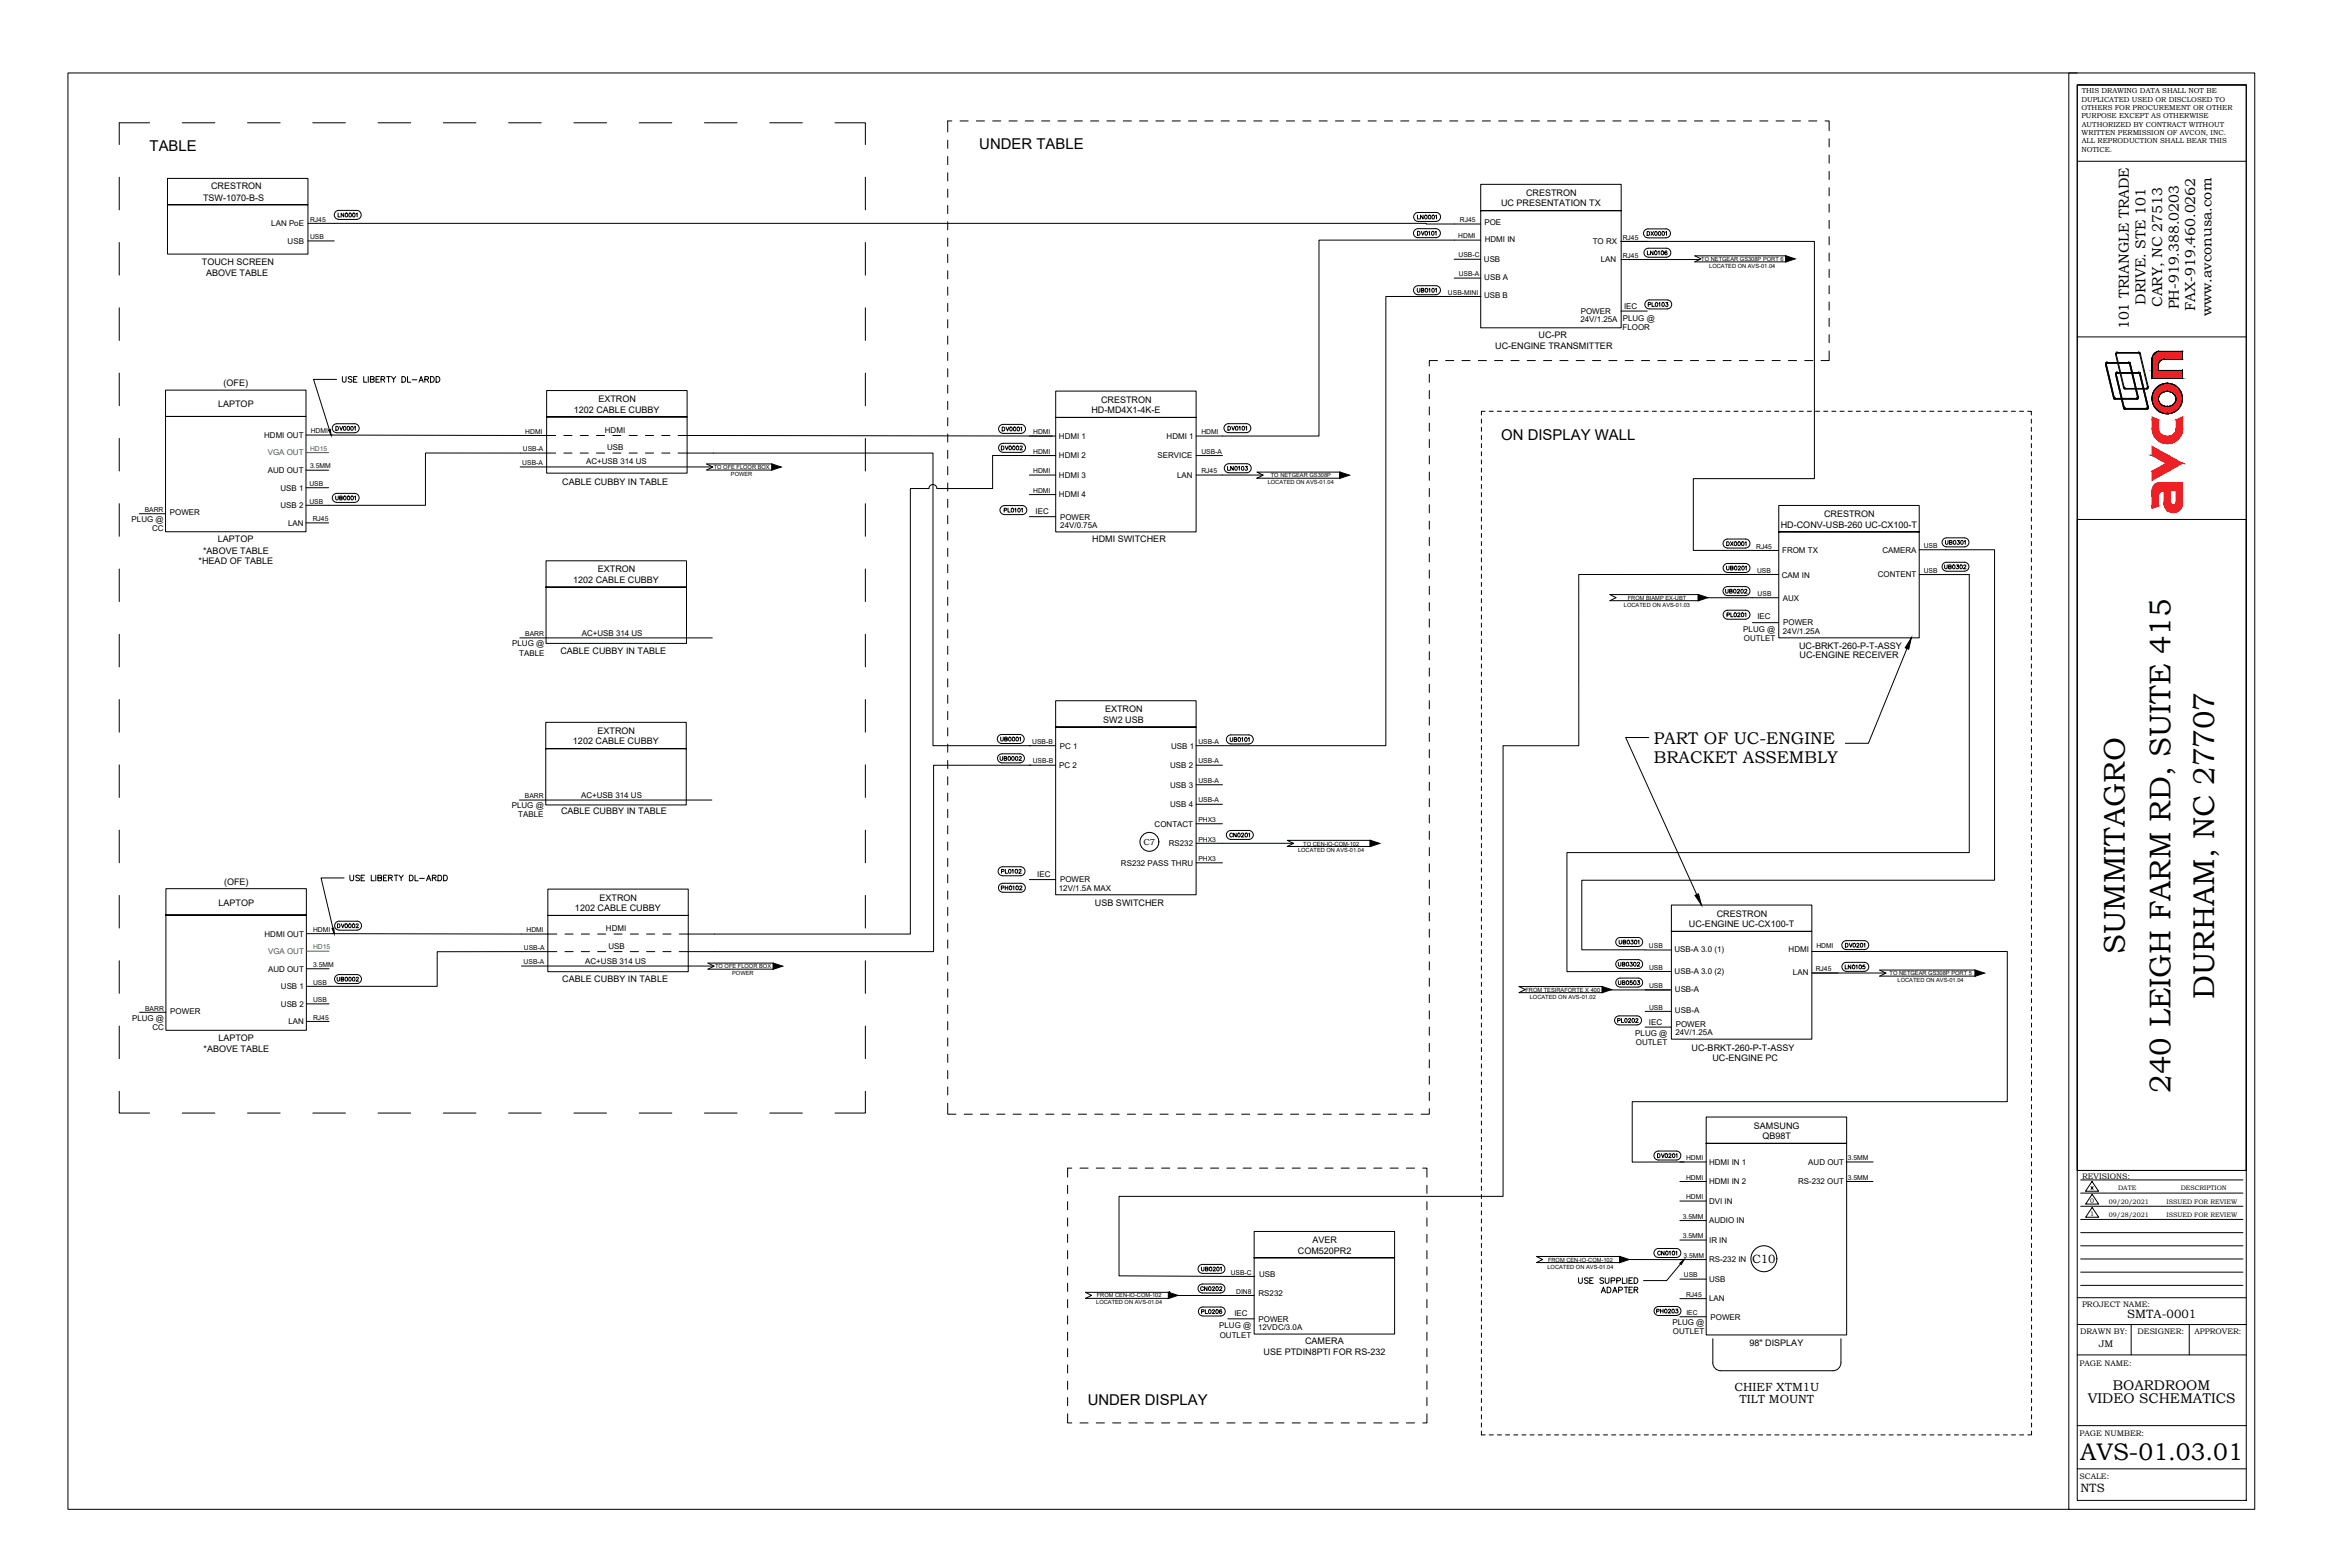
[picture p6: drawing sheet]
<svg xmlns="http://www.w3.org/2000/svg" width="914mm" height="610mm" viewBox="0 0 914 610" stroke-linecap="round" stroke-linejoin="round" font-family="sans-serif">
<defs><g id="words">
<g font-size="11.7">
<text x="826.8" y="371.1" transform="rotate(-90 826.8 371.1)">SUMMITAGRO</text>
<text x="861.6" y="388.6" transform="rotate(-90 861.6 388.6)">DURHAM, NC 27707</text>
<text x="844.5" y="425.1" transform="rotate(-90 844.5 425.1)">240 LEIGH FARM RD, SUITE 415</text>
</g>
<text font-size="9.3" x="809.4" y="567.8">AVS-01.03.01</text>
<g font-size="6.6">
<text x="643.5" y="289.3">PART OF UC-ENGINE</text>
<text x="643.5" y="296.9">BRACKET ASSEMBLY</text>
</g>
<g font-size="5.8">
<text x="58.2" y="58.8">TABLE</text>
<text x="381.1" y="57.8">UNDER TABLE</text>
<text x="584.1" y="171.1">ON DISPLAY WALL</text>
<text x="423.2" y="546.5">UNDER DISPLAY</text>
</g>
<g font-size="5.6">
<text x="834.9" y="118.6" transform="rotate(-90 834.9 118.6)">DRIVE. STE 101</text>
<text x="841.4" y="119.4" transform="rotate(-90 841.4 119.4)">CARY, NC 27513</text>
<text x="847.8" y="120.4" transform="rotate(-90 847.8 120.4)">PH-919.388.0203</text>
<text x="854.2" y="121.1" transform="rotate(-90 854.2 121.1)">FAX-919.460.0262</text>
<text x="860.5" y="123" transform="rotate(-90 860.5 123)">www.avconusa.com</text>
<text x="828.4" y="128.1" transform="rotate(-90 828.4 128.1)">101 TRIANGLE TRADE</text>
</g>
<g font-size="5.4">
<text x="812.4" y="545.7">VIDEO SCHEMATICS</text>
<text x="822.1" y="540.8">BOARDROOM</text>
</g>
<text font-size="4.9" x="755.6" y="222.6">UB0302</text>
<g font-size="4.7">
<text x="827.7" y="512.8">SMTA-0001</text>
<text x="809.5" y="580.5">NTS</text>
</g>
<g font-size="4.6">
<text x="681.8" y="491.3">C10</text>
<text x="674.9" y="541">CHIEF XTM1U</text>
<text x="676.8" y="545.7">TILT MOUNT</text>
</g>
<g font-size="4.4">
<text x="639.9" y="92.8">DX0001</text>
<text x="640.3" y="120.3">PL0103</text>
<text x="477" y="184.1">LN0103</text>
<text x="129.8" y="195.8">UB0001</text>
<text x="756" y="213.1">UB0301</text>
<text x="671" y="223">UB0201</text>
<text x="388.4" y="297">UB0002</text>
<text x="477.7" y="326.7">CN0201</text>
<text x="388.8" y="340.8">PL0102</text>
<text x="130.5" y="361.9">DV0002</text>
<text x="629" y="368.3">UB0301</text>
<text x="717.2" y="369.7">DV0201</text>
<text x="628.6" y="377.1">UB0302</text>
<text x="130.2" y="382.8">UB0002</text>
<text x="717.2" y="378.2">LN0105</text>
<text x="628.6" y="384.2">UB0503</text>
<text x="628.6" y="399">PL0202</text>
<text x="466.7" y="512.2">PL0206</text>
<text x="643.8" y="511.9">PH0203</text>
</g>
<text font-size="3.7" x="816.7" y="524">JM</text>
<g font-size="3.5">
<text x="82.1" y="73.7">CRESTRON</text>
<text x="593.8" y="76.2">CRESTRON</text>
<text x="79" y="78.2">TSW-1070-B-S</text>
<text x="584.1" y="80.3">UC PRESENTATION TX</text>
<text x="78.5" y="103">TOUCH SCREEN</text>
<text x="80.2" y="107.5">ABOVE TABLE</text>
<text x="598.7" y="131.6">UC-PR</text>
<text x="581.8" y="135.7">UC-ENGINE TRANSMITTER</text>
<text x="87" y="150.3">(OFE)</text>
<text x="84.9" y="158.4">LAPTOP</text>
<text x="223.3" y="160.5">1202 CABLE CUBBY</text>
<text x="232.8" y="156.4">EXTRON</text>
<text x="424.7" y="160.7">HD-MD4X1-4K-E</text>
<text x="428.4" y="156.6">CRESTRON</text>
<text x="218.8" y="188.6">CABLE CUBBY IN TABLE</text>
<text x="709.8" y="201.1">CRESTRON</text>
<text x="692.9" y="205.3">HD-CONV-USB-260 UC-CX100-T</text>
<text x="79" y="215.4">*ABOVE TABLE</text>
<text x="84.8" y="211">LAPTOP</text>
<text x="425" y="210.8">HDMI SWITCHER</text>
<text x="77.3" y="219.5">*HEAD OF TABLE</text>
<text x="223" y="226.8">1202 CABLE CUBBY</text>
<text x="232.6" y="222.6">EXTRON</text>
<text x="218.1" y="254.5">CABLE CUBBY IN TABLE</text>
<text x="700" y="252.3">UC-BRKT-260-P-T-ASSY</text>
<text x="700.2" y="256">UC-ENGINE RECEIVER</text>
<text x="429.2" y="281.2">SW2 USB</text>
<text x="430" y="277.1">EXTRON</text>
<text x="232.5" y="285.5">EXTRON</text>
<text x="222.9" y="289.6">1202 CABLE CUBBY</text>
<text x="218.3" y="316.8">CABLE CUBBY IN TABLE</text>
<text x="87.2" y="344.3">(OFE)</text>
<text x="85" y="352.4">LAPTOP</text>
<text x="233.3" y="350.4">EXTRON</text>
<text x="426" y="352.5">USB SWITCHER</text>
<text x="223.7" y="354.5">1202 CABLE CUBBY</text>
<text x="668" y="356.6">CRESTRON</text>
<text x="657.2" y="360.7">UC-ENGINE UC-CX100-T</text>
<text x="218.8" y="382">CABLE CUBBY IN TABLE</text>
<text x="85" y="405">LAPTOP</text>
<text x="79.2" y="409.3">*ABOVE TABLE</text>
<text x="658.2" y="409">UC-BRKT-260-P-T-ASSY</text>
<text x="666.3" y="412.9">UC-ENGINE PC</text>
<text x="682.5" y="439">SAMSUNG</text>
<text x="685.7" y="443.1">QB98T</text>
<text x="510.7" y="483.5">AVER</text>
<text x="505" y="487.7">COM520PR2</text>
<text x="491.7" y="527.2">USE PTDIN8PTI FOR RS-232</text>
<text x="507.8" y="522.9">CAMERA</text>
<text x="680.7" y="523.5">98&quot; DISPLAY</text>
</g>
<text font-size="3.4" x="445" y="328.8">C7</text>
<g font-size="3.1">
<text x="105.6" y="88">LAN PoE</text>
<text x="577.6" y="87.7">POE</text>
<text x="111.9" y="94.8">USB</text>
<text x="577.7" y="94.1">HDMI IN</text>
<text x="619.8" y="94.8">TO RX</text>
<text x="577.4" y="101.8">USB</text>
<text x="622.9" y="101.9">LAN</text>
<text x="577.6" y="108.8">USB A</text>
<text x="577.4" y="116">USB B</text>
<text x="614.9" y="125.3">24V/1.25A</text>
<text x="615.1" y="122.1">POWER</text>
<text x="631.4" y="124.7">PLUG @</text>
<text x="632" y="120.4">IEC</text>
<text x="631.3" y="128.4">FLOOR</text>
<text x="102.8" y="170.4">HDMI OUT</text>
<text x="235.4" y="168.4">HDMI</text>
<text x="412.1" y="170.7">HDMI 1</text>
<text x="453.9" y="170.7">HDMI 1</text>
<text x="236.3" y="175.1">USB</text>
<text x="412.1" y="178.3">HDMI 2</text>
<text x="450.4" y="178.3">SERVICE</text>
<text x="104.2" y="184">AUD OUT</text>
<text x="228" y="180.7">AC+USB 314 US</text>
<text x="412.1" y="185.9">HDMI 3</text>
<text x="458" y="185.9">LAN</text>
<text x="109.2" y="190.9">USB 1</text>
<text x="109.2" y="197.7">USB 2</text>
<text x="412.1" y="193.5">HDMI 4</text>
<text x="51.2" y="203.1">PLUG @</text>
<text x="66.1" y="200.5">POWER</text>
<text x="402.9" y="199.9">IEC</text>
<text x="412.5" y="202.1">POWER</text>
<text x="59.2" y="206.7">CC</text>
<text x="112.1" y="204.5">LAN</text>
<text x="412.6" y="205.4">24V/0.75A</text>
<text x="693.4" y="215.2">FROM TX</text>
<text x="732.4" y="215">CAMERA</text>
<text x="693.3" y="224.7">CAM IN</text>
<text x="730.7" y="224.6">CONTENT</text>
<text x="693.7" y="233.7">AUX</text>
<text x="678.3" y="245.9">PLUG @</text>
<text x="683.8" y="241">IEC</text>
<text x="693.8" y="243.3">POWER</text>
<text x="199.3" y="251.4">PLUG @</text>
<text x="226.4" y="247.3">AC+USB 314 US</text>
<text x="678.5" y="249.5">OUTLET</text>
<text x="693.7" y="246.6">24V/1.25A</text>
<text x="202" y="255.2">TABLE</text>
<text x="412.4" y="291.2">PC 1</text>
<text x="455.7" y="291.2">USB 1</text>
<text x="412.1" y="298.8">PC 2</text>
<text x="455.3" y="298.8">USB 2</text>
<text x="226.1" y="310.3">AC+USB 314 US</text>
<text x="455.3" y="306.4">USB 3</text>
<text x="199.1" y="314.5">PLUG @</text>
<text x="201.6" y="317.8">TABLE</text>
<text x="455.3" y="314">USB 4</text>
<text x="449.3" y="321.6">CONTACT</text>
<text x="454.8" y="329.2">RS232</text>
<text x="403.6" y="341.1">IEC</text>
<text x="436.2" y="336.8">RS232 PASS THRU</text>
<text x="412" y="346.5">12V/1.5A MAX</text>
<text x="412.5" y="343.3">POWER</text>
<text x="102.9" y="364.3">HDMI OUT</text>
<text x="235.8" y="362.4">HDMI</text>
<text x="236.7" y="369">USB</text>
<text x="651.6" y="370.4">USB-A 3.0 (1)</text>
<text x="696" y="370.4">HDMI</text>
<text x="104.3" y="378">AUD OUT</text>
<text x="227.7" y="374.9">AC+USB 314 US</text>
<text x="651.6" y="378.7">USB-A 3.0 (2)</text>
<text x="697.7" y="379.2">LAN</text>
<text x="109.3" y="384.8">USB 1</text>
<text x="651.7" y="385.9">USB-A</text>
<text x="66.3" y="394.5">POWER</text>
<text x="109.3" y="391.6">USB 2</text>
<text x="651.7" y="394.3">USB-A</text>
<text x="51.4" y="397">PLUG @</text>
<text x="59.4" y="400.7">CC</text>
<text x="112.2" y="398.5">LAN</text>
<text x="641.6" y="398.8">IEC</text>
<text x="652.1" y="399.4">POWER</text>
<text x="636.3" y="402.9">PLUG @</text>
<text x="636.5" y="406.5">OUTLET</text>
<text x="651.9" y="402.7">24V/1.25A</text>
<text x="665" y="453.2">HDMI IN 1</text>
<text x="703.6" y="453.2">AUD OUT</text>
<text x="665" y="460.8">HDMI IN 2</text>
<text x="699.6" y="460.8">RS-232 OUT</text>
<text x="810.1" y="458.5">REVISIONS:</text>
<text x="665" y="468.3">DVI IN</text>
<text x="665" y="475.9">AUDIO IN</text>
<text x="665" y="483.5">IR IN</text>
<text x="665" y="491.1">RS-232 IN</text>
<text x="489.9" y="496.9">USB</text>
<text x="665" y="498.7">USB</text>
<text x="489.7" y="504.3">RS232</text>
<text x="665" y="506.3">LAN</text>
<text x="810.1" y="508.5">PROJECT NAME:</text>
<text x="480.3" y="512">IEC</text>
<text x="489.7" y="514.2">POWER</text>
<text x="650.7" y="515.5">PLUG @</text>
<text x="665.6" y="513.4">POWER</text>
<text x="474.4" y="516.8">PLUG @</text>
<text x="474.6" y="520.4">OUTLET</text>
<text x="489.5" y="517.4">12VDC/3.0A</text>
<text x="650.9" y="519.1">OUTLET</text>
<text x="809.4" y="518.9">DRAWN BY:</text>
<text x="831.7" y="518.9">DESIGNER:</text>
<text x="853.9" y="518.9">APPROVER:</text>
<text x="809.2" y="531.4">PAGE NAME:</text>
<text x="809.2" y="558.6">PAGE NUMBER:</text>
<text x="809.2" y="575.4">SCALE:</text>
</g>
<g font-size="3.1" fill="#139b48">
<text x="104.2" y="177.2">VGA OUT</text>
<text x="104.3" y="371.2">VGA OUT</text>
</g>
<g font-size="2.8">
<text x="809.9" y="39.6">DUPLICATED USED OR DISCLOSED TO</text>
<text x="810" y="36.3">THIS DRAWING DATA SHALL NOT BE</text>
<text x="809.9" y="42.8">OTHERS FOR PROCUREMENT OR OTHER</text>
<text x="809.9" y="46">PURPOSE EXCEPT AS OTHERWISE</text>
<text x="810" y="52.5">WRITTEN PERMISSION OF AVCON, INC.</text>
<text x="810" y="49.3">AUTHORIZED BY CONTRACT WITHOUT</text>
<text x="809.9" y="59">NOTICE.</text>
<text x="810" y="55.8">ALL REPRODUCTION SHALL BEAR THIS</text>
</g>
<g font-size="2.6">
<text x="120.6" y="86.2">RJ45</text>
<text x="568" y="86.5">RJ45</text>
<text x="120.6" y="93">USB</text>
<text x="567.4" y="92.7">HDMI</text>
<text x="631.4" y="93.2">RJ45</text>
<text x="567.6" y="100.2">USB-C</text>
<text x="631.4" y="100.3">RJ45</text>
<text x="567.6" y="107.5">USB-A</text>
<text x="563.4" y="114.7">USB-MINI</text>
<text x="120.9" y="168.6">HDMI</text>
<text x="204.4" y="168.7">HDMI</text>
<text x="402" y="169">HDMI</text>
<text x="467.5" y="169">HDMI</text>
<text x="203.4" y="175.6">USB-A</text>
<text x="402" y="176.5">HDMI</text>
<text x="467.5" y="176.5">USB-A</text>
<text x="120.6" y="182.2">3.5MM</text>
<text x="203.2" y="180.9">USB-A</text>
<text x="402" y="184.1">HDMI</text>
<text x="467.5" y="184.1">RJ45</text>
<text x="120.4" y="189.1">USB</text>
<text x="402" y="191.7">HDMI</text>
<text x="120.4" y="195.9">USB</text>
<text x="56.3" y="199.2">BARR</text>
<text x="121.7" y="202.7">RJ45</text>
<text x="683.4" y="213.4">RJ45</text>
<text x="748.5" y="213.2">USB</text>
<text x="683.7" y="222.8">USB</text>
<text x="748.5" y="222.8">USB</text>
<text x="683.9" y="231.9">USB</text>
<text x="204.4" y="247.5">BARR</text>
<text x="401.7" y="289.4">USB-B</text>
<text x="466.3" y="289.4">USB-A</text>
<text x="401.8" y="297">USB-B</text>
<text x="466.3" y="297">USB-A</text>
<text x="466.3" y="304.6">USB-A</text>
<text x="204.2" y="310.6">BARR</text>
<text x="466.3" y="312.2">USB-A</text>
<text x="466.3" y="319.8">PHX3</text>
<text x="466.3" y="327.4">PHX3</text>
<text x="466.3" y="335">PHX3</text>
<text x="121.8" y="362.5">HDMI</text>
<text x="204.9" y="362.7">HDMI</text>
<text x="203.9" y="369.5">USB-A</text>
<text x="641.6" y="368.9">USB</text>
<text x="706.8" y="368.6">HDMI</text>
<text x="121.8" y="376.2">3.5MM</text>
<text x="203.8" y="375.1">USB-A</text>
<text x="641.6" y="377.3">USB</text>
<text x="706.5" y="377.8">RJ45</text>
<text x="121.8" y="383">USB</text>
<text x="121.8" y="389.8">USB</text>
<text x="641.6" y="384.4">USB</text>
<text x="56.5" y="393.1">BARR</text>
<text x="641.7" y="392.8">USB</text>
<text x="121.8" y="396.7">RJ45</text>
<text x="656" y="451.4">HDMI</text>
<text x="719" y="451.4">3.5MM</text>
<text x="656" y="459">HDMI</text>
<text x="719" y="459">3.5MM</text>
<text x="656" y="466.6">HDMI</text>
<text x="654.8" y="474.1">3.5MM</text>
<text x="654.8" y="481.7">3.5MM</text>
<text x="655" y="489.3">3.5MM</text>
<text x="478.9" y="495.9">USB-C</text>
<text x="655.2" y="496.9">USB</text>
<text x="481" y="503.3">DIN8</text>
<text x="656" y="504.5">RJ45</text>
<text x="656.2" y="511.6">IEC</text>
</g>
<g font-size="2.6" fill="#139b48">
<text x="120.6" y="175.4">HD15</text>
<text x="121.8" y="369.4">HD15</text>
</g>
<g font-size="2.5">
<text x="813.3" y="468">0</text>
<text x="824.2" y="463">DATE</text>
<text x="848.5" y="463">DESCRIPTION</text>
<text x="813.3" y="473.1">1</text>
<text x="820.6" y="468.5">09/20/2021</text>
<text x="820.6" y="473.6">09/28/2021</text>
<text x="843.1" y="468.5">ISSUED FOR REVIEW</text>
<text x="843.1" y="473.6">ISSUED FOR REVIEW</text>
</g>
<g font-size="2.2">
<text x="662" y="101.5">TO NETGEAR GS308P PORT 6</text>
<text x="665.1" y="104.2">LOCATED ON AVS-01.04</text>
<text x="277.7" y="182.5">TO OFE FLOOR BOX</text>
<text x="284.4" y="185.1">POWER</text>
<text x="494.5" y="185.7">TO NETGEAR GS308P</text>
<text x="493.3" y="188.3">LOCATED ON AVS-01.04</text>
<text x="633.4" y="233.3">FROM BIAMP EX-UBT</text>
<text x="631.9" y="236">LOCATED ON AVS-01.03</text>
<text x="507.1" y="328.9">TO CEN-IO-COM-102</text>
<text x="505.1" y="331.6">LOCATED ON AVS-01.04</text>
<text x="278.3" y="376.6">TO OFE FLOOR BOX</text>
<text x="284.9" y="379.3">POWER</text>
<text x="735.3" y="379.3">TO NETGEAR GS308P PORT 5</text>
<text x="738.4" y="382">LOCATED ON AVS-01.04</text>
<text x="593.6" y="385.8">FROM TESIRAFORTE X 400</text>
<text x="595.2" y="388.5">LOCATED ON AVS-01.02</text>
<text x="602.4" y="490.8">FROM CEN-IO-COM-102</text>
<text x="602.1" y="493.5">LOCATED ON AVS-01.04</text>
<text x="426.5" y="507.4">LOCATED ON AVS-01.04</text>
<text x="426.8" y="504.7">FROM CEN-IO-COM-102</text>
</g>
</g></defs>
<!-- layer: 0 -->
<g fill="none" stroke="#000" stroke-width=".39">
<path d="M65.2 69.4h54.6v10.3h-54.6h54.6v19.1h-54.6zM576.2 71.7h54.6v10.3h-54.6h54.6v45.5h-54.6zM64.4 151.8h54.7v10.2h-54.7h54.7v44.9h-54.7zM212.7 151.9h54.7v10.3h-54.7h54.7v21.9h-54.7zM410.8 152.1h54.6v10.3h-54.6h54.6v44.5h-54.6zM692.1 196.6h54.7v10.3h-54.7h54.7v41.2h-54.7zM212.5 218.2h54.6v10.2h-54.6h54.6v21.9h-54.6zM410.8 272.6h54.6v10.3h-54.6h54.6v65.2h-54.6zM212.4 281h54.6v10.3h-54.6h54.6v21.8h-54.6zM64.6 345.7h54.6v10.3h-54.6h54.6v44.8h-54.6zM213.2 345.9h54.6v10.2h-54.6h54.6v21.9h-54.6zM650.3 352.1h54.7v10.2h-54.7h54.7v42h-54.7z"/>
<path d="M663.9 434.6h54.6v10.2h-54.6h54.6v74.5h-54.6zM488 479.1h54.6v10.2h-54.6h54.6v29.7h-54.6z"/>
</g>
<!-- layer: AV-CABLE-VIDEO -->
<g fill="none" stroke="#000" stroke-width=".39">
<path d="M576.2 93.4h-63v76.2h-47.8M119.1 169.2l97.1 .2M219.4 169.4h3.2M225.7 169.4h3.2M232.1 169.4h3.2M238.4 169.4h3.2M244.8 169.4h3.2M251.1 169.4h3.2M257.5 169.4h3.2M263.8 169.4l145.7 .2M400.5 169.6h10.3M400.5 177.2h10.3"/>
<path d="M409.5 177.2h-23.3v12.9l-21.6-.1a1.55 1.55 0 0 0-1.6-1.5 1.55 1.55 0 0 0-1.5 1.6h-7.3v173.3h-89.9M400.5 184.8h10.3M400.5 192.4h10.3M119.2 363.2l97.5 .2M219.8 363.4h3.2M226.2 363.4h3.2M232.5 363.4h3.2M238.9 363.4h3.2M245.2 363.4h3.2M251.6 363.4h3.2M257.9 363.4h3.2M705 370.2h76.1v58.4h-146v23.5l20.2-.1"/>
<path d="M653.6 452h10.3M653.6 459.6h10.3M653.6 467.2h10.3"/>
</g>
<path d="M119.1 176.1h8.8M119.2 370h8.8" fill="none" stroke="#139b48" stroke-width=".39"/>
<!-- layer: AV-CBL-AUDIO -->
<path d="M119.1 182.9h8.8M119.2 376.9h8.8" fill="none" stroke="#000" stroke-width=".39"/>
<!-- layer: AV-CABLE-CNTRL -->
<g fill="none" stroke="#000" stroke-width=".39">
<path d="M130.1 86.9h424.8v.2h21.3M630.6 93.9h75.4v92.3h-47.1v27.9h33.2M630.8 93.9h10.3M694.8 99.5h-35.4l2.5 1.2-2.5 1.2h35.6M565.8 100.9h10.4M565.8 108.2h10.4M576.2 115.3h-37v174.8h-73.8M630.8 101h30.5M823.2 137.8h.1M823.2 137.8l3.1 13.2M823.4 137.8h.1M823.4 137.8l3.2 13.1"/>
<path d="M823.7 137.4l-.3 .4M823.7 137.1l-.4 .3-.1 .4M823.7 137.1h.1M823.7 137.4h.1M823.7 137.4h8.5M823.7 137.1h8.5M832.2 137.4l.3 .2M832.2 137.1l.6 .5M832.2 137.1h.1M832.2 137.4h.1M832.5 137.6h.1M832.5 137.6l3.2 13.1"/>
<path d="M832.8 137.6h.1M832.8 137.6l3.1 13.1M837.4 139.6h.1M849.2 139.8h-7.8l-1.3 1-.3 1.2M849.2 139.8v-3.1v3.1M849.2 136.7h-9.3l-1.1 .5-.9 .8-.5 1.6M819.3 141.7h.1M819.3 141.7l3.1 13.2M819.6 141.7h.1M819.6 141.7l3.1 13.1M819.8 141l-.4 .2-.1 .5M819.8 141.3l-.3 .4"/>
<path d="M819.8 141.3h.1M819.8 141h.1M819.8 141h8.5M819.8 141.3h8.5M822.4 154.8l.5 .5M822.4 154.9h.1M822.7 154.8l.2 .2M822.7 154.8h.1M823 155h.1M823 155.3h.1M823 155.3h8.5M823 155h8.5"/>
<path d="M823.2 145.6h.1M823.2 145.6l3.1 13.2M823.4 145.6h.1M823.4 145.6l3.2 13.1M823.7 144.9l-.4 .2-.1 .5M823.7 145.2l-.3 .4M823.7 145.2h.1M823.7 144.9h.1M823.7 144.9h8.5M823.7 145.2h8.5M826.3 158.8h.1M826.3 151h.1"/>
<path d="M826.3 158.7l.6 .5M826.3 150.9l.6 .5M826.6 158.7h.1M826.6 150.9h.1M826.6 158.7l.3 .2M826.6 150.9l.3 .2M826.9 158.9h.1M826.9 159.2h.1M826.9 151.4h.1M826.9 151.1h.1M826.9 159.2h8.5M826.9 158.9h8.5"/>
<path d="M826.9 151.1h8.5M826.9 151.4h8.5M828.3 141l.6 .5M828.3 141.3l.3 .2M828.3 141.3h.1M828.3 141h.1M828.6 141.5h.1M828.6 141.5l3.2 13.1M828.9 141.5h.1M828.9 141.5l3.1 13.1M831.5 155h.1M831.5 155.3h.1"/>
<path d="M831.8 154.6l-.3 .4M831.8 154.6h.1M832 154.6l-.1 .4-.4 .3M832 154.6h.1M832.2 144.9l.6 .5M832.2 145.2l.3 .2M832.2 145.2h.1M832.2 144.9h.1M832.5 145.4h.1M832.5 145.4l3.2 13.1M832.8 145.4h.1M832.8 145.4l3.1 13.1"/>
<path d="M835.4 158.9h.1M835.4 159.2h.1M835.4 151.4h.1M835.4 151.1h.1M835.7 150.7l-.3 .4M835.7 158.5l-.3 .4M835.7 158.5h.1M835.7 150.7h.1M835.9 158.5l-.1 .5-.4 .2M835.9 150.7l-.1 .4-.4 .3M835.9 158.5h.1M835.9 150.7h.1"/>
<path d="M837.4 147.2h11.8h-11.8M837.4 147.2v-7.6v7.6M837.4 155h.1M839.9 144.1h9.3v3.1v-3.1zM839.9 142v2.1v-2.1M839.9 144.1h.1M839.9 142h.1M839.9 155.2h.1M840.9 153.1a3.3 3.3 0 0 1 4-.5 3.3 3.3 0 0 1 1.5 3.8 3.5 3.5 0 0 1-3.9 1.7 3.5 3.5 0 0 1-2.6-3.5zM843.3 149.1h.1M843.3 152.3h.1M843.3 158.2h.1"/>
<path d="M846.7 155.2h.1M849.2 155h.1M849.2 147.2h.1M849.2 144.1h.1M216.2 176.3l-50.7-.1v20.4h-46.4M219.4 176.3h3.2M225.7 176.3h3.2M232.1 176.3h3.2M238.4 176.3h3.2M244.8 176.3h3.2M251.1 176.3h3.2M257.5 176.3h3.2"/>
<path d="M263.8 176.3h99.2v113.8h38.2M465.4 177.2h10.3M843.3 161h.1M119.1 189.7h8.8M465.4 184.8h26M489.1 183.7h32.3v2.3h-32.3l2.4-1.2zM521.4 183.7v2.3M119.1 203.4h8.8M746.8 213.9h29.3v128.5h-160.6v27.1l34.8 .1M660.8 231.3v2.4h-34.4l2.4-1.2-2.4-1.2h34.6M664.3 232.5h27.8M692.1 223.5h-77.8v66.6h-29.4v175.3h-149.5v30.9l52.8 .2"/>
<path d="M746.8 223.5h19.5v108.2h-156.6v46.3l40.7-.1M742 252.3l-15 36.9h-9M400.5 297.7h10.3M400.5 290.1h10.3M401.2 297.7h-37.9v72.5h-99M465.4 297.7h10.3M641.5 286.9h-8.9l27.6 61.1M465.4 305.3h10.3M465.4 312.9h10.3M465.4 320.5h10.3M465.4 328.1h37.8M465.4 335.7h10.3"/>
<path d="M500.9 326.9h32.3v2.4h-32.3l2.4-1.2zM533.2 326.9v2.4M216.7 370.2h-46.6v13.5h-50.9M219.8 370.2h3.2M226.2 370.2h3.2M232.5 370.2h3.2M238.9 370.2h3.2M245.2 370.2h3.2M251.6 370.2h3.2M257.9 370.2h3.2M705 378.5h28.9M768.5 377.4h-37.1l2.4 1.2-2.4 1.2 37.3-.1"/>
<path d="M119.2 390.5h8.8M119.2 397.4h8.8M623.3 383.8h-32.2l2.4 1.2-2.4 1.2h32.2M624.5 385.1h25.9M640.1 393.4h10.3M597.9 488.8l2.4 1.2-2.4 1.2M597.9 488.8h32.3v2.4h-32.3M630.2 488.8v2.4M633.9 490h30M653.6 497.6h10.3M454.6 502.8h-32.3l2.5 1.1-2.5 1.2h32.3M455.1 502.4v2.4"/>
<path d="M456.9 504h31.1M653.6 505.2h10.3"/>
<circle cx="843.3" cy="155" r="5.9"/>
</g>
<!-- layer: AV-CABLE-AUDIO -->
<g fill="none" stroke="#000" stroke-width=".39">
<path d="M119.8 86.9h10.3M119.8 93.7h10.3M630.7 121h10.3M54.2 199.9h10.2M202.4 181.7h74.9M400.5 201h10.3M202.2 248.2h75M681.9 242.2h10.2M202.1 311.2h74.9M400.5 342.2h10.3M202.9 375.8h74.9M54.3 393.8h10.3"/>
<path d="M640.1 399.6h10.2M718.4 452h10.5M718.5 459.6h10.3M653.6 474.8h10.3M653.6 482.4h10.3M477.8 513.1h10.2M653.6 512.3h10.3"/>
</g>
<!-- layer: AV-NOTE -->
<g fill="none" stroke="#000" stroke-width=".39">
<path d="M131 147.6h-9l6.2 19.6M133.2 146.5v1.6l.6 .6 .8-.3 .1-1.9M136.9 146.8l-.5-.3-.7 .1-.1 .6 1.1 .5 .2 .7-.5 .3-.9-.3M137.6 147.6h.8M138.9 146.5h-1.3v2.2h1.3M141.5 146.5v2.2h1.3M143.3 146.5v2.2M144.1 147.6l1.3-.2 .1-.7-1.4-.2v2.2l1.4-.2 .1-.5-.5-.4M146.3 147.6h.8M147.7 146.5h-1.4v2.2h1.4M148.3 147.6l1.2-.2 .1-.7-1.3-.2v2.2M149 147.6l.7 1.1"/>
<path d="M150.5 146.5h1.4M151.2 146.5v2.2M152.3 146.5l.9 1.1 .8-1.1M153.2 147.6v1.1M156.4 146.5h.7a1.17 1.17 0 0 1 .8 1.1 1.17 1.17 0 0 1-.8 1.1h-.7zM158.6 146.5v2.2h1.2M160.3 147.7h1.9M163 148.7l.9-2.2 .8 2.2M163.3 148h1.1M165.3 147.6l1.3-.2 .1-.7-1.4-.2v2.2M166 147.6l.8 1.1M167.5 146.5h.7a1.18 1.18 0 0 1 .8 1.1 1.18 1.18 0 0 1-.8 1.1h-.7z"/>
<path d="M169.7 146.5h.7a1.18 1.18 0 0 1 .8 1.1 1.18 1.18 0 0 1-.8 1.1h-.7zM275 180.5l2.4 1.2-2.4 1.2h25.3M275 180.5h25.3M133.9 341.5h-9l4.6 19.6M136.1 340.5v1.5l.7 .6 .7-.3 .1-1.8M139.9 340.8l-.5-.3-1 .3 .2 .5 1.3 .7v.3l-.5 .3-1-.3M140.5 341.5h.8M141.9 340.5h-1.4v2.1h1.4M144.5 340.5v2.1h1.2M146.2 340.5v2.1M147 341.5l1.3-.1 .2-.5-.5-.4h-1v2.1l1.4-.2 .1-.5-.5-.4M149.2 341.5h.9"/>
<path d="M150.6 340.5h-1.4v2.1h1.4M151.2 341.5l1.2-.1 .3-.5-.6-.4h-.9v2.1M151.9 341.5l.8 1.1M153.4 340.5h1.4M154.1 340.5v2.1M155.3 340.5l.8 1 .8-1M156.1 341.5v1.1M159.3 340.5h.7a1.17 1.17 0 0 1 .8 1.1 1.17 1.17 0 0 1-.8 1h-.7zM161.5 340.5v2.1h1.2M163.3 341.7h1.8M165.9 342.6l.9-2.1 .8 2.1M166.3 341.9h1"/>
<path d="M168.2 341.5l1.3-.1 .2-.5-.5-.4h-1v2.1M169 341.5l.7 1.1M170.4 340.5h.8a1.17 1.17 0 0 1 .7 1.1 1.17 1.17 0 0 1-.7 1h-.8zM172.6 340.5h.7a1.17 1.17 0 0 1 .8 1.1 1.17 1.17 0 0 1-.8 1h-.7zM300.8 374.7h-25.3l2.4 1.2-2.4 1.1h25.3M614.2 497.1v1.6l.6 .6 .8-.3 .1-1.9M618 497.4l-.5-.3-1 .3 .2 .5 1.2 .6-.1 .7-.8 .1-.5-.3M618.6 498.1h.8M620 497.1h-1.4v2.2h1.4M624 497.4l-.5-.3-1 .3 .2 .5 1.3 .8-.5 .6-1-.3M624.6 497.1v1.6l.6 .6 .8-.3 .1-1.9M626.9 498.2l1.2-.1 .1-.8-1.3-.2v2.2"/>
<path d="M629.1 498.2l1.2-.1 .1-.8-1.3-.2v2.2M631.3 497.1v2.2h1.2M633 497.1v2.2M633.9 498.1h.8M635.2 497.1h-1.3v2.2h1.3M635.8 497.1h.8a1.17 1.17 0 0 1 .7 1.1 1.17 1.17 0 0 1-.7 1.1h-.8zM653.9 491.7l-5.4 6.5h-9M623.1 502.9l.8-2.2 .8 2.2M623.4 502.2h1M625.3 500.7h.8a1.16 1.16 0 0 1 .7 1.1 1.16 1.16 0 0 1-.7 1.1h-.8zM627.5 502.9l.9-2.2 .8 2.2M627.8 502.2h1.1"/>
<path d="M629.8 501.9l1.3-.1 .1-.8-1.4-.3v2.2M632 500.7h1.5M632.7 500.7v2.2M633.9 501.8h.8M635.2 500.7h-1.3v2.2h1.3M635.8 501.8l1.3-.1 .2-.6-.5-.4h-1v2.2M636.6 501.8l.7 1.1"/>
</g>
<path d="M127.8 167.3l.7-.2 .3 2.1zM653.6 491.4l1.7-1.4-1.1 1.9z" fill="#000" stroke="#000" stroke-width=".39"/>
<!-- layer: TA-EQPM-ANNO -->
<path d="M666.5 520.8v9.3a3.1 3.1 0 0 0 3.1 3.2h43.6a3.1 3.1 0 0 0 3.1-3.2v-9.3" fill="none" stroke="#000" stroke-width=".39"/>
<!-- layer: 0 -->
<path d="M300.3 180.4l3.7 1.3-3.7 1.2zM300.8 374.6l3.7 1.3-3.7 1.2z" fill="#000" stroke="#000" stroke-width=".39"/>
<!-- layer: AV-CABLE-CNTRL -->
<g fill="#000" stroke="#000" stroke-width=".39">
<path d="M694.8 99.5l3.7 1.2-3.7 1.2zM521.4 183.6l3.7 1.2-3.7 1.3zM660.8 231.3l3.7 1.2-3.7 1.2zM743.7 248.1l-1 4.5-1.4-.6zM533.2 326.9l3.7 1.2-3.7 1.3zM659.5 348.3l1.4-.6 1.2 4.4zM768.5 377.3l3.7 1.3-3.7 1.2zM623.3 383.8l3.8 1.2-3.8 1.2zM630.2 488.8l3.7 1.2-3.7 1.2zM454.6 502.7l3.7 1.2-3.7 1.3z"/>
<circle cx="837.3" cy="139.6" r=".11"/>
<circle cx="837.4" cy="139.6" r=".11"/>
<circle cx="838.1" cy="137.8" r=".11"/>
<circle cx="839.8" cy="136.7" r=".11"/>
<circle cx="842" cy="139.8" r=".11"/>
<circle cx="849.2" cy="136.7" r=".11"/>
<circle cx="849.2" cy="139.8" r=".11"/>
<circle cx="819.4" cy="141.2" r=".11"/>
<circle cx="819.6" cy="141.4" r=".11"/>
<circle cx="819.8" cy="141" r=".11"/>
<circle cx="822.6" cy="155.2" r=".11"/>
<circle cx="822.8" cy="154.9" r=".11"/>
<circle cx="823.3" cy="145.1" r=".11"/>
<circle cx="823.5" cy="145.3" r=".11"/>
<circle cx="823.7" cy="144.9" r=".11"/>
<circle cx="826.5" cy="159.1" r=".11"/>
<circle cx="826.7" cy="158.8" r=".11"/>
<circle cx="828.5" cy="141.4" r=".11"/>
<circle cx="828.7" cy="141.1" r=".11"/>
<circle cx="831.5" cy="155" r=".11"/>
<circle cx="831.7" cy="154.9" r=".11"/>
<circle cx="831.9" cy="155.1" r=".11"/>
<circle cx="832.4" cy="145.3" r=".11"/>
<circle cx="832.6" cy="145.1" r=".11"/>
<circle cx="835.4" cy="158.9" r=".11"/>
<circle cx="835.6" cy="158.8" r=".11"/>
<circle cx="835.8" cy="159" r=".11"/>
<circle cx="837.3" cy="147.2" r=".11"/>
<circle cx="839.8" cy="144.1" r=".11"/>
<circle cx="839.8" cy="142" r=".11"/>
<circle cx="840.5" cy="140.4" r=".11"/>
</g>
<!-- layer: AV-1-DASH -->
<g fill="none" stroke="#000" stroke-width=".39">
<path d="M58.2 47.8h-11.8v8.4M70.9 47.8h12.7M96.3 47.8h12.7M121.7 47.8h12.7M147.1 47.8h12.7M172.5 47.8h12.7M197.9 47.8h12.7M223.3 47.8h12.7M248.7 47.8h12.7M274.1 47.8h12.7M299.5 47.8h12.7M324.9 47.8h11.8v8.4"/>
<path d="M368.8 54.5v3.2M370.4 47.1h-1.6v4.3M373.5 47.1h3.2M379.9 47.1h3.2M386.2 47.1h3.2M392.6 47.1h3.2M398.9 47.1h3.2M405.3 47.1h3.2M411.6 47.1h3.2M418 47.1h3.2M424.3 47.1h3.2M430.7 47.1h3.2"/>
<path d="M437 47.1h3.2M443.4 47.1h3.2M449.7 47.1h3.2M456.1 47.1h3.2M462.4 47.1h3.2M468.8 47.1h3.2M475.1 47.1h3.2M481.5 47.1h3.2M487.8 47.1h3.2M494.2 47.1h3.2M500.5 47.1h3.2M506.9 47.1h3.2"/>
<path d="M513.3 47.1h3.1M519.6 47.1h3.2M526 47.1h3.1M532.3 47.1h3.2M538.7 47.1h3.1M545 47.1h3.2M551.4 47.1h3.1M557.7 47.1h3.2M564.1 47.1h3.1M570.4 47.1h3.2M576.8 47.1h3.1M583.1 47.1h3.2"/>
<path d="M589.5 47.1h3.1M595.8 47.1h3.2M602.2 47.1h3.1M608.5 47.1h3.2M614.9 47.1h3.1M621.2 47.1h3.2M627.6 47.1h3.1M633.9 47.1h3.2M640.3 47.1h3.1M646.6 47.1h3.2M653 47.1h3.1M659.3 47.1h3.2"/>
<path d="M665.7 47.1h3.1M672 47.1h3.2M678.4 47.1h3.1M684.7 47.1h3.2M691.1 47.1h3.1M697.4 47.1h3.2M703.8 47.1h3.1M710.1 47.1h1.6v3.7M711.7 54v3.2M46.4 68.9v12.7M336.7 68.9v12.7M368.8 60.9v3.2"/>
<path d="M368.8 67.2v3.2M368.8 73.6v3.2M368.8 79.9v3.2M711.7 60.3v3.2M711.7 66.7v3.2M711.7 73v3.2M711.7 79.4v3.2M46.4 94.3v12.7M336.7 94.3v12.7M368.8 86.3v3.2M368.8 92.6v3.2M368.8 99v3.2"/>
<path d="M711.7 85.7v3.2M711.7 92.1v3.2M711.7 98.4v3.2M46.4 119.7v12.7M336.7 119.7v12.7M368.8 105.3v3.2M368.8 111.7v3.2M368.8 118v3.2M711.7 104.8v3.2M711.7 111.1v3.2M711.7 117.5v3.2M368.8 124.4v3.2"/>
<path d="M368.8 130.7v3.2M368.8 137.1v3.2M711.7 136.5v3.8h-3.1M711.7 123.8v3.2M711.7 130.2v3.2M46.4 145.1v12.7M336.7 145.1v12.7M368.8 143.4v3.2M368.8 149.8v3.2M368.8 156.1v3.2M556.2 145.6v3.1M556.2 151.9v3.2"/>
<path d="M556.2 158.3v3.1M559.3 140.3h-3.1v2.1M562.5 140.3h3.2M568.9 140.3h3.1M575.2 140.3h3.2M577.9 160h-1.5v1.5M579.4 160h1.6M581.6 140.3h3.1M582.6 160h1.6M585.8 160h1.6M587.9 140.3h3.2M589 160h1.6"/>
<path d="M592.1 160h1.6M594.3 140.3h3.1M595.3 160h1.6M598.5 160h1.6M600.6 140.3h3.2M601.7 160h1.6M604.8 160h1.6M607 140.3h3.1M608 160h1.6M611.2 160h1.6M613.3 140.3h3.2M614.4 160h1.6"/>
<path d="M617.5 160h1.6M619.7 140.3h3.1M620.7 160h1.6M623.9 160h1.6M626 140.3h3.2M627.1 160h1.6M630.2 160h1.6M632.4 140.3h3.1M633.4 160h1.6M636.6 160h1.6M638.7 140.3h3.2M639.8 160h1.6"/>
<path d="M642.9 160h1.6M645.1 140.3h3.1M646.1 160h1.6M649.3 160h1.6M651.4 140.3h3.2M652.5 160h1.6M655.6 160h1.6M657.8 140.3h3.1M658.8 160h1.6M662 160h1.6M664.1 140.3h3.2M665.2 160h1.6"/>
<path d="M668.3 160h1.6M670.5 140.3h3.1M671.5 160h1.6M674.7 160h1.6M676.8 140.3h3.2M677.9 160h1.6M681 160h1.6M683.2 140.3h3.2M684.2 160h1.6M687.4 160h1.6M689.5 140.3h3.2M690.6 160h1.6"/>
<path d="M693.7 160h1.6M695.9 140.3h3.2M696.9 160h1.6M700.1 160h1.6M702.2 140.3h3.2M703.3 160h1.6M706.4 160h1.6M709.6 160h1.6M712.8 160h1.6M716 160h1.6M719.1 160h1.6M722.3 160h1.6"/>
<path d="M725.5 160h1.6M728.7 160h1.6M731.8 160h1.6M735 160h1.6M738.2 160h1.6M741.4 160h1.6M744.5 160h1.6M747.7 160h1.6M750.9 160h1.6M754.1 160h1.6M757.2 160h1.6M760.4 160h1.6"/>
<path d="M763.6 160h1.6M766.8 160h1.6M769.9 160h1.6M773.1 160h1.6M776.3 160h1.6M779.5 160h1.6M782.6 160h1.6M785.8 160h1.6M789 160h1.4v1.5M46.4 170.5v12.7M336.7 170.5v12.7M368.8 162.5v3.2"/>
<path d="M368.8 168.8v3.2M368.8 175.2v3.2M556.2 164.6v3.2M556.2 171v3.1M556.2 177.3v3.2M576.4 163v1.6M576.4 166.2v1.6M576.4 169.4v1.6M576.4 172.6v1.6M576.4 175.7v1.6M576.4 178.9v1.6M790.4 163v1.6"/>
<path d="M790.4 166.2v1.6M790.4 169.4v1.6M790.4 172.6v1.6M790.4 175.7v1.6M790.4 178.9v1.6M46.4 195.9v12.7M336.7 195.9v12.7M368.8 181.5v3.2M368.8 187.9v3.2M368.8 194.2v3.2M556.2 183.7v3.1M556.2 190v3.2"/>
<path d="M556.2 196.4v3.1M576.4 182.1v1.6M576.4 185.3v1.6M576.4 188.4v1.6M576.4 191.6v1.6M576.4 194.8v1.6M576.4 198v1.6M790.4 182.1v1.6M790.4 185.3v1.6M790.4 188.4v1.6M790.4 191.6v1.6M790.4 194.8v1.6"/>
<path d="M790.4 198v1.6M368.8 200.6v3.2M368.8 206.9v3.2M368.8 213.3v3.2M368.8 219.6v3.2M556.2 202.7v3.2M556.2 209.1v3.1M556.2 215.4v3.2M576.4 201.1v1.6M576.4 204.3v1.6M576.4 207.5v1.6M576.4 210.7v1.6"/>
<path d="M576.4 213.8v1.6M576.4 217v1.6M790.4 201.1v1.6M790.4 204.3v1.6M790.4 207.5v1.6M790.4 210.7v1.6M790.4 213.8v1.6M790.4 217v1.6M46.4 221.3v12.7M336.7 221.3v12.7M368.8 226v3.2M368.8 232.3v3.2"/>
<path d="M368.8 238.7v3.2M556.2 221.8v3.1M556.2 228.1v3.2M556.2 234.5v3.1M576.4 220.2v1.6M576.4 223.4v1.6M576.4 226.5v1.6M576.4 229.7v1.6M576.4 232.9v1.6M576.4 236.1v1.6M576.4 239.2v1.6M790.4 220.2v1.6"/>
<path d="M790.4 223.4v1.6M790.4 226.5v1.6M790.4 229.7v1.6M790.4 232.9v1.6M790.4 236.1v1.6M790.4 239.2v1.6M46.4 246.7v12.7M336.7 246.7v12.7M368.8 245v3.2M368.8 251.4v3.2M368.8 257.7v3.2M556.2 240.8v3.2"/>
<path d="M556.2 247.2v3.1M556.2 253.5v3.2M556.2 259.9v3.1M576.4 242.4v1.6M576.4 245.6v1.6M576.4 248.8v1.6M576.4 251.9v1.6M576.4 255.1v1.6M576.4 258.3v1.6M790.4 242.4v1.6M790.4 245.6v1.6M790.4 248.8v1.6"/>
<path d="M790.4 251.9v1.6M790.4 255.1v1.6M790.4 258.3v1.6M46.4 272.1v12.7M336.7 272.1v12.7M368.8 264.1v3.2M368.8 270.4v3.2M368.8 276.8v3.2M556.2 266.2v3.2M556.2 272.6v3.1M556.2 278.9v3.2M576.4 261.5v1.6"/>
<path d="M576.4 264.6v1.6M576.4 267.8v1.6M576.4 271v1.6M576.4 274.2v1.6M576.4 277.3v1.6M790.4 261.5v1.6M790.4 264.6v1.6M790.4 267.8v1.6M790.4 271v1.6M790.4 274.2v1.6M790.4 277.3v1.6M46.4 297.5v12.7"/>
<path d="M336.7 297.5v12.7M368.8 283.1v3.2M368.8 289.5v3.2M368.8 295.8v3.2M556.2 285.3v3.1M556.2 291.6v3.2M556.2 298v3.1M576.4 280.5v1.6M576.4 283.7v1.6M576.4 286.9v1.6M576.4 290v1.6M576.4 293.2v1.6"/>
<path d="M576.4 296.4v1.6M576.4 299.6v1.6M790.4 280.5v1.6M790.4 283.7v1.6M790.4 286.9v1.6M790.4 290v1.6M790.4 293.2v1.6M790.4 296.4v1.6M790.4 299.6v1.6M368.8 302.2v3.2M368.8 308.5v3.2M368.8 314.9v3.2"/>
<path d="M556.2 304.3v3.2M556.2 310.7v3.1M556.2 317v3.2M576.4 302.7v1.6M576.4 305.9v1.6M576.4 309.1v1.6M576.4 312.3v1.6M576.4 315.4v1.6M576.4 318.6v1.6M790.4 302.7v1.6M790.4 305.9v1.6M790.4 309.1v1.6"/>
<path d="M790.4 312.3v1.6M790.4 315.4v1.6M790.4 318.6v1.6M46.4 322.9v12.7M336.7 322.9v12.7M368.8 321.2v3.2M368.8 327.6v3.2M368.8 333.9v3.2M556.2 323.4v3.1M556.2 329.7v3.2M556.2 336.1v3.1M576.4 321.8v1.6"/>
<path d="M576.4 325v1.6M576.4 328.1v1.6M576.4 331.3v1.6M576.4 334.5v1.6M576.4 337.7v1.6M790.4 321.8v1.6M790.4 325v1.6M790.4 328.1v1.6M790.4 331.3v1.6M790.4 334.5v1.6M790.4 337.7v1.6M46.4 348.3v12.7"/>
<path d="M336.7 348.3v12.7M368.8 340.3v3.2M368.8 346.6v3.2M368.8 353v3.2M368.8 359.3v3.2M556.2 342.4v3.2M556.2 348.8v3.1M556.2 355.1v3.2M576.4 340.8v1.6M576.4 344v1.6M576.4 347.2v1.6M576.4 350.4v1.6"/>
<path d="M576.4 353.5v1.6M576.4 356.7v1.6M576.4 359.9v1.6M790.4 340.8v1.6M790.4 344v1.6M790.4 347.2v1.6M790.4 350.4v1.6M790.4 353.5v1.6M790.4 356.7v1.6M790.4 359.9v1.6M46.4 373.7v12.7M336.7 373.7v12.7"/>
<path d="M368.8 365.7v3.2M368.8 372v3.2M368.8 378.4v3.2M556.2 361.5v3.1M556.2 367.8v3.2M556.2 374.2v3.1M576.4 363.1v1.6M576.4 366.2v1.6M576.4 369.4v1.6M576.4 372.6v1.6M576.4 375.8v1.6M576.4 378.9v1.6"/>
<path d="M790.4 363.1v1.6M790.4 366.2v1.6M790.4 369.4v1.6M790.4 372.6v1.6M790.4 375.8v1.6M790.4 378.9v1.6M46.4 399.1v12.7M336.7 399.1v12.7M368.8 384.7v3.2M368.8 391.1v3.2M368.8 397.4v3.2M556.2 380.5v3.2"/>
<path d="M556.2 386.9v3.1M556.2 393.2v3.2M556.2 399.6v3.1M576.4 382.1v1.6M576.4 385.3v1.6M576.4 388.5v1.6M576.4 391.6v1.6M576.4 394.8v1.6M576.4 398v1.6M790.4 382.1v1.6M790.4 385.3v1.6M790.5 388.5v1.6"/>
<path d="M790.5 391.6v1.6M790.5 394.8v1.6M790.5 398v1.6M368.8 403.8v3.2M368.8 410.1v3.2M368.8 416.5v3.2M556.2 405.9v3.2M556.2 412.3v3.1M556.2 418.6v3.2M576.4 401.2v1.6M576.4 404.3v1.6M576.4 407.5v1.6"/>
<path d="M576.4 410.7v1.6M576.4 413.9v1.6M576.4 417v1.6M790.5 401.2v1.6M790.5 404.3v1.6M790.5 407.5v1.6M790.5 410.7v1.6M790.5 413.9v1.6M790.5 417v1.6M46.4 424.5v8.5h11.8M70.9 433h12.7M96.3 433h12.7"/>
<path d="M121.7 433h12.7M147.1 433h12.7M172.5 433h12.7M197.9 433h12.7M223.3 433h12.7M248.7 433h12.7M274.1 433h12.7M299.5 433h12.7M336.7 424.5v8.5h-11.8M368.8 429.2v4.3h3.2M368.8 422.8v3.2M375.2 433.5h3.1"/>
<path d="M381.5 433.5h3.2M387.9 433.5h3.1M394.2 433.5h3.2M400.6 433.5h3.1M406.9 433.5h3.2M413.3 433.5h3.1M419.6 433.5h3.2M426 433.5h3.1M432.3 433.5h3.2M438.7 433.5h3.1M445 433.5h3.2M451.4 433.5h3.1"/>
<path d="M457.7 433.5h3.2M464.1 433.5h3.1M470.4 433.5h3.2M476.8 433.5h3.1M483.1 433.5h3.2M489.5 433.5h3.1M495.8 433.5h3.2M502.2 433.5h3.1M508.5 433.5h3.2M514.9 433.5h3.1M521.2 433.5h3.2M527.6 433.5h3.1"/>
<path d="M533.9 433.5h3.2M540.3 433.5h3.1M546.6 433.5h3.2M556.2 431.3v2.2h-3.2M556.2 425v3.1M576.4 420.2v1.6M576.4 423.4v1.6M576.4 426.6v1.6M576.4 429.7v1.6M576.4 432.9v1.6M576.4 436.1v1.6M576.4 439.3v1.6"/>
<path d="M790.5 420.2v1.6M790.5 423.4v1.6M790.5 426.6v1.6M790.5 429.7v1.6M790.5 432.9v1.6M790.5 436.1v1.6M790.5 439.3v1.6M417 454.4h-1.6v3.5M420.2 454.4h3.2M426.6 454.4h3.1M432.9 454.4h3.2M439.3 454.4h3.1"/>
<path d="M445.6 454.4h3.2M452 454.4h3.1M458.3 454.4h3.2M464.7 454.4h3.1M471 454.4h3.2M477.4 454.4h3.1M483.7 454.4h3.2M490.1 454.4h3.1M496.4 454.4h3.2M502.8 454.4h3.2M509.1 454.4h3.2M515.5 454.4h3.2"/>
<path d="M521.8 454.4h3.2M528.2 454.4h3.2M534.5 454.4h3.2M540.9 454.4h3.2M547.2 454.4h3.2M553.6 454.4h1.6v3.5M576.4 442.4v1.6M576.4 445.6v1.6M576.4 448.8v1.6M576.4 452v1.6M576.4 455.1v1.6M576.4 458.3v1.6"/>
<path d="M790.5 442.4v1.6M790.5 445.6v1.6M790.5 448.8v1.6M790.5 452v1.6M790.5 455.1v1.6M790.5 458.3v1.6M415.4 461.1v3.2M415.4 467.5v3.1M415.4 473.8v3.2M555.2 461.1v3.2M555.2 467.5v3.1M555.2 473.8v3.2"/>
<path d="M576.4 461.5v1.6M576.4 464.7v1.6M576.4 467.8v1.6M576.4 471v1.6M576.4 474.2v1.6M576.4 477.4v1.6M790.5 461.5v1.6M790.5 464.7v1.6M790.5 467.8v1.6M790.5 471v1.6M790.5 474.2v1.6M790.5 477.4v1.6"/>
<path d="M415.4 480.2v3.1M415.4 486.5v3.2M415.4 492.9v3.1M415.4 499.2v3.2M555.2 480.2v3.1M555.2 486.5v3.2M555.2 492.9v3.1M555.2 499.2v3.2M576.4 480.5v1.6M576.4 483.7v1.6M576.4 486.9v1.6M576.4 490.1v1.6"/>
<path d="M576.4 493.2v1.6M576.4 496.4v1.6M576.4 499.6v1.6M790.5 480.5v1.6M790.5 483.7v1.6M790.5 486.9v1.6M790.5 490.1v1.6M790.5 493.2v1.6M790.5 496.4v1.6M790.5 499.6v1.6M415.4 505.6v3.1M415.4 511.9v3.2"/>
<path d="M415.4 518.3v3.1M555.2 505.6v3.1M555.2 511.9v3.2M555.2 518.3v3.1M576.4 502.8v1.6M576.4 505.9v1.6M576.4 509.1v1.6M576.4 512.3v1.6M576.4 515.5v1.6M576.4 518.6v1.6M790.5 502.8v1.6M790.5 505.9v1.6"/>
<path d="M790.5 509.1v1.6M790.5 512.3v1.6M790.5 515.5v1.6M790.5 518.6v1.6M415.4 524.6v3.2M415.4 531v3.1M415.4 537.3v3.2M555.2 524.6v3.2M555.2 531v3.1M555.2 537.3v3.2M576.4 521.8v1.6M576.4 525v1.6"/>
<path d="M576.4 528.2v1.6M576.4 531.3v1.6M576.4 534.5v1.6M576.4 537.7v1.6M790.5 521.8v1.6M790.5 525v1.6M790.5 528.2v1.6M790.5 531.3v1.6M790.5 534.5v1.6M790.5 537.7v1.6M415.4 550v3.6h1.6M415.4 543.7v3.1"/>
<path d="M420.2 553.6h3.2M426.6 553.6h3.1M432.9 553.6h3.2M439.3 553.6h3.1M445.6 553.6h3.2M452 553.6h3.1M458.3 553.6h3.2M464.7 553.6h3.1M471 553.6h3.2M477.4 553.6h3.1M483.7 553.6h3.2M490.1 553.6h3.1"/>
<path d="M496.4 553.6h3.2M502.8 553.6h3.2M509.1 553.6h3.2M515.5 553.6h3.2M521.8 553.6h3.2M528.2 553.6h3.2M534.5 553.6h3.2M540.9 553.6h3.2M547.2 553.6h3.2M555.2 550v3.6h-1.6M555.2 543.7v3.1M576.4 540.9v1.6"/>
<path d="M576.4 544v1.6M576.4 547.2v1.6M576.4 550.4v1.6M576.4 553.6v1.6M576.4 556.7v1.5h1.5M579.5 558.2h1.6M582.7 558.2h1.5M585.8 558.2h1.6M589 558.2h1.6M592.2 558.2h1.6M595.4 558.2h1.5M598.5 558.2h1.6"/>
<path d="M601.7 558.2h1.6M604.9 558.2h1.6M608.1 558.2h1.5M611.2 558.2h1.6M614.4 558.2h1.6M617.6 558.2h1.6M620.8 558.2h1.5M623.9 558.2h1.6M627.1 558.2h1.6M630.3 558.2h1.6M633.5 558.2h1.5M636.6 558.2h1.6"/>
<path d="M639.8 558.2h1.6M643 558.2h1.6M646.2 558.2h1.5M649.3 558.2h1.6M652.5 558.2h1.6M655.7 558.2h1.6M658.9 558.2h1.5M662 558.2h1.6M665.2 558.2h1.6M668.4 558.2h1.6M671.6 558.2h1.5M674.7 558.2h1.6"/>
<path d="M677.9 558.2h1.6M681.1 558.2h1.6M684.3 558.2h1.5M687.4 558.2h1.6M690.6 558.2h1.6M693.8 558.2h1.6M697 558.2h1.5M700.1 558.2h1.6M703.3 558.2h1.6M706.5 558.2h1.6M709.7 558.2h1.5M712.8 558.2h1.6"/>
<path d="M716 558.2h1.6M719.2 558.2h1.6M722.4 558.2h1.5M725.5 558.2h1.6M728.7 558.2h1.6M731.9 558.2h1.6M735.1 558.2h1.5M738.2 558.2h1.6M741.4 558.2h1.6M744.6 558.2h1.6M747.8 558.2h1.5M750.9 558.2h1.6"/>
<path d="M754.1 558.2h1.6M757.3 558.2h1.6M760.5 558.2h1.5M763.6 558.2h1.6M766.8 558.2h1.6M770 558.2h1.6M773.2 558.2h1.5M776.3 558.2h1.6M779.5 558.2h1.6M782.7 558.2h1.6M785.9 558.2h1.5M790.5 556.7v1.5h-1.5"/>
<path d="M790.5 540.9v1.6M790.5 544v1.6M790.5 547.2v1.6M790.5 550.4v1.6M790.5 553.6v1.6"/>
</g>
<!-- layer: AV-TEXT -->
<g fill="none" stroke="#000" stroke-width=".39">
<path d="M131.6 82.9v1.5h.8M131.8 85.3a1.75 1.75 0 0 1-1.7-1.7 1.75 1.75 0 0 1 1.7-1.7h7a1.75 1.75 0 0 1 1.7 1.7 1.75 1.75 0 0 1-1.7 1.7M131.8 85.4h7M133.8 82.9v1.5l-1-1.5v1.5M136 83a.69 .69 0 0 1 .7 .7 .69 .69 0 0 1-.7 .6l-.3-.5zM137.4 83a.69 .69 0 0 1 .8 .7 .69 .69 0 0 1-.8 .6l-.2-.5zM138.6 83.2l.4-.3v1.5M550.5 89.5l1.2-.5h7a1.75 1.75 0 0 1 1.8 1.7 1.75 1.75 0 0 1-1.8 1.8h-7a1.75 1.75 0 0 1-1.6-1.1 1.75 1.75 0 0 1 .4-1.9zM551.5 83.7v1.5h.9M551.5 90h.5a.8 .8 0 0 1 .6 .8 .8 .8 0 0 1-.6 .7h-.5zM551.8 82.6a1.75 1.75 0 0 0-1.7 1.8 1.75 1.75 0 0 0 1.7 1.7M551.8 82.7h7"/>
<path d="M551.8 86.1h7M553 90l.6 1.5 .6-1.5M553.7 83.7v1.5l-1-1.5v1.5M555.9 90.3l.3-.3v1.5M558.4 90.3l.4-.3v1.5M558.6 84l.3-.3v1.5M558.8 82.6a1.75 1.75 0 0 1 1.7 1.8 1.75 1.75 0 0 1-1.7 1.7M641 97.6v1.5h.9M643.2 97.6v1.5l-1-1.5v1.5M645.2 97.9l.4-.3v1.5M648.4 96.6a1.75 1.75 0 0 1 1.7 1.7 1.75 1.75 0 0 1-1.7 1.8M648.4 96.6h-7a1.75 1.75 0 0 0-1.7 1.7 1.75 1.75 0 0 0 1.7 1.8h7"/>
<path d="M648.6 97.8l-.1-.1a.68 .68 0 0 0-.7 .6 .68 .68 0 0 0 .7 .7 .47 .47 0 0 0 0-.8 .47 .47 0 0 0-.7 .4M551.5 112.2v1.1l.4 .4 .6-.4v-1.1M551.8 114.6a1.75 1.75 0 0 1-1.8-1.7 1.75 1.75 0 0 1 1.8-1.8h7a1.75 1.75 0 0 1 1.7 1.8 1.75 1.75 0 0 1-1.8 1.7M551.8 114.7h7M553 112.9l.9-.1 .2-.3-1.1-.3v1.5l1-.2 .1-.3-.4-.3M556 112.5l.3-.3v1.5M558.5 112.5l.4-.3v1.5M129.8 165.4l1.2-.6h7a1.76 1.76 0 0 1 1.8 1.8 1.76 1.76 0 0 1-1.8 1.8l-7-.1a1.75 1.75 0 0 1-1.6-1 1.75 1.75 0 0 1 .4-1.9zM130.7 165.9h.5a.81 .81 0 0 1 .5 .7 .81 .81 0 0 1-.5 .8h-.5zM132.2 165.9l.6 1.5 .5-1.5M133.8 166a.69 .69 0 0 1 .8 .6 .69 .69 0 0 1-.8 .7l-.2-.5zM137.9 166.2l.3-.3v1.5"/>
<path d="M389.1 165.6l1.2-.5h7a1.75 1.75 0 0 1 1.7 1.7 1.75 1.75 0 0 1-1.7 1.8h-7a1.75 1.75 0 0 1-1.6-1.1 1.75 1.75 0 0 1 .4-1.9zM389.1 173l1.2-.5h7a1.76 1.76 0 0 1 1.7 1.7 1.76 1.76 0 0 1-1.7 1.8h-7a1.75 1.75 0 0 1-1.6-1.1 1.75 1.75 0 0 1 .4-1.9zM389.6 173.5h.5a.81 .81 0 0 1 .6 .8 .81 .81 0 0 1-.6 .7h-.5zM390 166.1h.5a.8 .8 0 0 1 .5 .8 .8 .8 0 0 1-.5 .7h-.5zM391.1 173.5l.6 1.5 .6-1.5M391.5 166.1l.5 1.5 .6-1.5M396.9 173.9l.3-.4 .6 .3-1 1.2h1M397.2 166.4l.3-.3v1.5M476.8 165.3l1.2-.5h7a1.76 1.76 0 0 1 1.7 1.8 1.76 1.76 0 0 1-1.7 1.7h-7a1.75 1.75 0 0 1-1.6-1.1 1.75 1.75 0 0 1 .4-1.9zM477.8 165.9h.5a.78 .78 0 0 1 .5 .7 .78 .78 0 0 1-.5 .7h-.5zM479.3 165.9l.5 1.4 .6-1.4M482.1 166.1l.4-.2v1.4"/>
<path d="M484.7 166.1l.4-.2v1.4M389.6 197.2l1.2-.5h7a1.76 1.76 0 0 1 1.7 1.7 1.76 1.76 0 0 1-1.7 1.8h-7a1.75 1.75 0 0 1-1.6-1.1 1.75 1.75 0 0 1 .4-1.9zM390.7 198.5l.9-.1v-.5l-.9-.2v1.5M392.2 197.7v1.5h.9M394.9 198l.3-.3v1.5M397.4 198l.4-.3v1.5M671 210.2l1.2-.5h7a1.76 1.76 0 0 1 1.7 1.7 1.76 1.76 0 0 1-1.7 1.8h-7a1.75 1.75 0 0 1-1.6-1.1 1.75 1.75 0 0 1 .4-1.9zM671.9 210.8h.5a.78 .78 0 0 1 .5 .7 .78 .78 0 0 1-.5 .7h-.5zM673.4 210.8l.9 1.4M674.3 210.8l-.9 1.4M679 211l.4-.2v1.4M670.9 228.7l1.3-.5h7a1.76 1.76 0 0 1 1.7 1.7 1.76 1.76 0 0 1-1.7 1.8h-7a1.75 1.75 0 0 1-1.6-1.1 1.75 1.75 0 0 1 .3-1.9z"/>
<path d="M671.4 229.3v1l.5 .4 .5-.2v-1.2M672 239.2l.8-.1 .1-.5-.9-.2v1.5M672.2 237.4a1.75 1.75 0 0 0-1.7 1.7 1.75 1.75 0 0 0 1.7 1.8M672.2 237.4h7a1.75 1.75 0 0 1 1.7 1.7 1.75 1.75 0 0 1-1.7 1.8h-7M673 230l.9-.1v-.5l-.9-.1v1.4l.9-.1v-.5l-.2-.1M673.5 238.4v1.5h.8M676 229.6l.6-.3 .3 .4-1 1h1M676.2 238.8l.3-.4 .5 .3-.9 1.2h1M678.9 229.6l.5-.3 .3 .4-.9 1h1M679 238.7l.3-.3v1.5M388.6 286.2l1.2-.5h7a1.76 1.76 0 0 1 1.7 1.8 1.76 1.76 0 0 1-1.7 1.7h-7a1.75 1.75 0 0 1-1.6-1.1 1.75 1.75 0 0 1 .4-1.9zM389.4 286.8v1l.4 .5 .5-.2 .1-1.3"/>
<path d="M390.9 287.5l.9-.1 .1-.5-1-.1v1.5l1-.2v-.3l-.3-.3M392.7 286.9a.69 .69 0 0 1 .8 .6 .69 .69 0 0 1-.8 .7l-.2-.6zM395.5 286.9a.69 .69 0 0 1 .8 .6 .69 .69 0 0 1-.8 .7l-.2-.6zM396.7 287.1l.4-.3v1.5M477.7 286.4l1.2-.5h7a1.76 1.76 0 0 1 1.8 1.7 1.76 1.76 0 0 1-1.8 1.8h-7a1.75 1.75 0 0 1-1.6-1.1 1.75 1.75 0 0 1 .4-1.9zM478.7 286.9v1.1l.4 .4 .6-.4v-1.1M480.2 287.7l.9-.1 .1-.4-1-.3v1.5h.9l.1-.5-.3-.2M481.9 287a.69 .69 0 0 1 .8 .7 .69 .69 0 0 1-.8 .7l-.2-.6zM483.2 287.2l.3-.3v1.5M485.7 287.2l.4-.3v1.5M389.6 345.4h.9l.2-.5-1.1-.2v1.5M391.1 344.7v1.5"/>
<path d="M391.1 345.4h1M392.1 344.7v1.5M394.1 344.9l.4-.2v1.5M396.8 345l.2-.3 .6 .2-.9 1.3h1M397.2 343.6a1.75 1.75 0 0 1 1.8 1.8 1.75 1.75 0 0 1-1.8 1.7M397.2 343.6h-7a1.75 1.75 0 0 0-1.7 1.8 1.75 1.75 0 0 0 1.7 1.7h7M644.9 448.8h.6a.81 .81 0 0 1 .5 .8 .81 .81 0 0 1-.5 .7h-.6zM646.5 448.8l.5 1.5 .6-1.5M649.4 449.2l.2-.4 .6 .3-.9 1.2h1M652.1 449.1l.4-.3v1.5M652.3 447.8a1.75 1.75 0 0 1 1.7 1.7 1.75 1.75 0 0 1-1.7 1.8M652.3 447.8h-7a1.75 1.75 0 0 0-1.7 1.7 1.75 1.75 0 0 0 1.7 1.8h7"/>
<path d="M813.6 461.6l.9 1.1M814.5 461.6l-.9 1.1M467.5 492.9v1.1l.4 .4 .5-.2 .1-1.3M467.9 491.9a1.75 1.75 0 0 0-1.7 1.7 1.75 1.75 0 0 0 1.7 1.8M467.9 491.9h7M467.9 495.4h7M469.1 493.6h.8l.2-.4-1-.3v1.5l.9-.1 .1-.4-.4-.3M472.1 493.3l.5-.4 .3 .5-.9 1h1M474.8 493.2l.4-.3v1.5M474.9 491.9a1.75 1.75 0 0 1 1.7 1.7 1.75 1.75 0 0 1-1.7 1.8M646.1 487.1a.56 .56 0 0 0-.6-.4 .56 .56 0 0 0-.5 .6v.4a.56 .56 0 0 0 .5 .5 .56 .56 0 0 0 .6-.3M647.5 486.7v1.5l-1-1.5v1.5"/>
<path d="M649.5 487l.4-.3v1.5M650.9 486.8a.69 .69 0 0 1 .7 .7 .69 .69 0 0 1-.7 .7l-.3-.6zM652.1 487l.3-.3v1.5M652.3 485.7a1.75 1.75 0 0 1 1.7 1.7 1.75 1.75 0 0 1-1.7 1.8M652.3 485.7h-7a1.75 1.75 0 0 0-1.7 1.7 1.75 1.75 0 0 0 1.7 1.8h7M466.7 500l1.2-.5h7a1.76 1.76 0 0 1 1.7 1.8 1.76 1.76 0 0 1-1.7 1.7h-7a1.75 1.75 0 0 1-1.6-1.1 1.75 1.75 0 0 1 .4-1.9zM468.2 500.9a.56 .56 0 0 0-.6-.4 .56 .56 0 0 0-.4 .6v.4a.56 .56 0 0 0 .4 .6 .56 .56 0 0 0 .6-.4M469.7 500.5v1.6l-1-1.6v1.6M471.7 500.9l.3-.4 .6 .3-.9 1.3h1M474.6 500.9l.3-.4 .5 .3-.9 1.3h1"/>
<circle cx="134.8" cy="83.6" r=".69"/>
<circle cx="554.8" cy="84.4" r=".68"/>
<circle cx="555" cy="90.7" r=".68"/>
<circle cx="556.2" cy="84.4" r=".68"/>
<circle cx="557.5" cy="90.7" r=".68"/>
<circle cx="557.7" cy="84.4" r=".68"/>
<circle cx="644.3" cy="98.3" r=".69"/>
<circle cx="646.8" cy="98.3" r=".69"/>
<circle cx="555" cy="112.9" r=".68"/>
<circle cx="557.6" cy="112.9" r=".68"/>
<circle cx="135.5" cy="166.6" r=".69"/>
<circle cx="137" cy="166.6" r=".69"/>
<circle cx="393.1" cy="174.2" r=".68"/>
<circle cx="393.4" cy="166.8" r=".68"/>
<circle cx="394.5" cy="174.2" r=".68"/>
<circle cx="394.8" cy="166.8" r=".68"/>
<circle cx="395.9" cy="174.2" r=".68"/>
<circle cx="396.2" cy="166.8" r=".68"/>
<circle cx="481.2" cy="166.5" r=".68"/>
<circle cx="483.8" cy="166.5" r=".68"/>
<circle cx="393.9" cy="198.4" r=".68"/>
<circle cx="396.5" cy="198.4" r=".68"/>
<circle cx="675.3" cy="211.4" r=".68"/>
<circle cx="676.7" cy="211.4" r=".68"/>
<circle cx="678.1" cy="211.4" r=".68"/>
<circle cx="675" cy="229.9" r=".68"/>
<circle cx="675.2" cy="239.1" r=".68"/>
<circle cx="677.9" cy="229.9" r=".68"/>
<circle cx="678" cy="239.1" r=".68"/>
<circle cx="394.4" cy="287.5" r=".69"/>
<circle cx="484.8" cy="287.6" r=".69"/>
<circle cx="393.2" cy="345.3" r=".68"/>
<circle cx="395.8" cy="345.3" r=".68"/>
<circle cx="648.4" cy="449.5" r=".68"/>
<circle cx="651.2" cy="449.5" r=".68"/>
<circle cx="471.1" cy="493.6" r=".68"/>
<circle cx="473.9" cy="493.6" r=".68"/>
<circle cx="648.6" cy="487.4" r=".69"/>
<circle cx="470.7" cy="501.2" r=".68"/>
<circle cx="473.6" cy="501.2" r=".68"/>
</g>
<!-- layer: 0 -->
<g fill="none" stroke="#000" stroke-width=".4">
<circle cx="447.2" cy="327.5" r="3.7"/>
<circle cx="686.3" cy="489.7" r="5"/>
</g>
<!-- layer: AV-BORDER -->
<g fill="none" stroke="#000" stroke-width=".39">
<path d="M805 28.4h72.3v558.8h-72.3zM808.3 28.4h-781.9v558.8h778.6M808.3 33h65.7v550.7h-65.7zM808.3 33h65.7v422.3h-65.7zM808.3 33h65.7M808.3 62.7h65.7M808.3 131.1h65.7M808.3 202.1h65.7v253.2h-65.7zM809.6 459h63.1M814 459.6l2.6 3.8h-5.1zM809.6 464.1h63.1M809.6 469.3h63.1"/>
<path d="M809.6 474.4h63.1M809.6 479.5h63.1M809.6 484.7h63.1M809.6 489.8h63.1M809.6 494.9h63.1M808.3 515.3h65.7M808.3 504.8h65.7M809.6 500h63.1M829.2 515.3v11.8M851.9 515.3v11.8M808.3 527.1h65.7M808.3 554.6h65.7"/>
<path d="M808.3 571.4h65.7"/>
</g>
<!-- layer: AV-CABLE-CNTRL -->
<g fill="#ed1f24" stroke="#ed1f24" stroke-width=".39">
<path d="M842.6 149.2h1.4z"/>
<path d="M841.9 160.8h2.8z"/>
<path d="M837.4 162.2l2.5 1.1h-2.5z"/>
<path d="M838.3 169.8h10.1z"/>
<path d="M839.2 170.9h8.3z"/>
<path d="M840.2 171.7h6.3z"/>
<path d="M837.4 173.6l6.4 3.6h-6.4z"/>
<path d="M842.8 180.2h6.4l-5.4 3.1z"/>
<path d="M837.4 197.4h1l-1 .4z"/>
<path d="M839.9 136.7l9.3 .1zM839.4 136.8h9.8z"/>
<path d="M839.4 136.8l9.8 .2zM839 137h10.2z"/>
<path d="M839 137l10.2 .3v-.3zM838.6 137.3l.4-.3 10.2 .3z"/>
<path d="M838.6 137.3l10.6 .3v-.3zM838.3 137.6l.3-.3 10.6 .3z"/>
<path d="M838.3 137.6l10.9 .3v-.3zM838.3 137.6l10.9 .3h-11.2z"/>
<path d="M838 137.9l11.2 .4v-.4zM838 137.9l11.2 .4h-11.5z"/>
<path d="M837.7 138.3l11.5 .4v-.4zM837.7 138.3l11.5 .4h-11.7z"/>
<path d="M837.5 138.7l11.7 .5v-.5zM837.5 138.7l11.7 .5h-11.8z"/>
<path d="M837.4 139.2l11.8 .4v-.4zM837.4 139.2l11.8 .4h-11.8z"/>
<path d="M837.4 139.6l11.8 .2zM837.4 139.6l11.8 .2z"/>
<path d="M837.4 139.8h4.6zM837.4 139.8h4.3z"/>
<path d="M837.4 139.8h4.3zM837.4 139.8l3.9 .1z"/>
<path d="M837.4 139.9h3.9zM837.4 139.9l3.6 .2z"/>
<path d="M837.4 140.1l3.2 .2 .4-.2zM837.4 140.1l3.2 .2h-3.2z"/>
<path d="M837.4 140.3l3 .2 .2-.2zM837.4 140.3l3 .2h-3z"/>
<path d="M837.4 140.5l2.7 .4 .3-.4zM837.4 140.5l2.7 .4h-2.7z"/>
<path d="M837.4 140.9l2.6 .3 .1-.3zM837.4 140.9l2.6 .3h-2.6z"/>
<path d="M837.4 141.2l2.5 .4 .1-.4zM837.4 141.2l2.5 .4h-2.5z"/>
<path d="M837.4 141.6l2.5 .4v-.4zM837.4 141.6l2.5 .4h-2.5z"/>
<path d="M837.4 142l2.5 2.1v-2.1zM837.4 142l2.5 2.1h-2.5z"/>
<path d="M837.4 144.1l11.8 3.1v-3.1zM837.4 144.1l11.8 3.1h-11.8z"/>
<path d="M842.6 149.2l2.1 .1zM841.9 149.3h2.8z"/>
<path d="M841.9 149.3l3.4 .2zM841.2 149.5h4.1z"/>
<path d="M841.2 149.5l4.7 .3-.6-.3zM840.6 149.8l.6-.3 4.7 .3z"/>
<path d="M840.6 149.8l5.9 .3-.6-.3zM840 150.1l.6-.3 5.9 .3z"/>
<path d="M840 150.1l7.1 .4-.6-.4zM839.5 150.5l.5-.4 7.1 .4z"/>
<path d="M839.5 150.5l8.1 .5-.5-.5zM839 151l.5-.5 8.1 .5z"/>
<path d="M839 151l9 .5-.4-.5zM839 151l9 .5h-9.5z"/>
<path d="M838.5 151.5l9.9 .6-.4-.6zM838.5 151.5l9.9 .6h-10.2z"/>
<path d="M838.2 152.1l10.3 .2zM838.2 152.1l10.3 .2z"/>
<path d="M843.3 152.3h5.2zM843.3 152.3h5.2z"/>
<path d="M838.1 152.3h5.2zM838.1 152.3h4.7z"/>
<path d="M843.8 152.3l4.8 .1zM843.8 152.3l4.8 .1z"/>
<path d="M838.1 152.3h4.7zM838.1 152.3l4.1 .1z"/>
<path d="M844.3 152.4l4.4 .2zM844.3 152.4l4.4 .2z"/>
<path d="M838 152.4h4.2zM838 152.4l3.7 .2h-3.8z"/>
<path d="M844.8 152.6l3.9 .1zM844.8 152.6l3.9 .1z"/>
<path d="M837.9 152.6h3.8zM837.9 152.6l3.6 .1z"/>
<path d="M845.1 152.7l3.7 .1zM845.1 152.7l3.7 .1z"/>
<path d="M837.8 152.7h3.7zM837.8 152.7l3.5 .1z"/>
<path d="M845.3 152.8l3.6 .3-.1-.3zM845.3 152.8l3.6 .3h-3.2z"/>
<path d="M837.8 152.8l3.1 .3 .4-.3zM837.8 152.8l3.1 .3h-3.2z"/>
<path d="M845.7 153.1l3.3 .3-.1-.3zM845.7 153.1l3.3 .3h-3.1z"/>
<path d="M837.7 153.1l2.9 .3 .3-.3zM837.7 153.1l2.9 .3h-3z"/>
<path d="M845.9 153.4l3.1 .1zM845.9 153.4l3.1 .1z"/>
<path d="M837.6 153.4h3zM837.6 153.4l2.9 .1z"/>
<path d="M846.1 153.5l3 .4-.1-.4zM846.1 153.5l3 .4h-2.8z"/>
<path d="M837.6 153.5l2.6 .4 .3-.4zM837.6 153.5l2.6 .4h-2.7z"/>
<path d="M846.3 153.9l2.8 .1zM846.3 153.9l2.8 .1z"/>
<path d="M837.5 153.9h2.7zM837.5 153.9l2.6 .1z"/>
<path d="M846.4 154l2.7 .3v-.3zM846.4 154l2.7 .3h-2.6z"/>
<path d="M837.5 154l2.5 .3 .1-.3zM837.5 154l2.5 .3h-2.6z"/>
<path d="M846.5 154.3l2.7 .4-.1-.4zM846.5 154.3l2.7 .4h-2.5z"/>
<path d="M837.4 154.3l2.5 .4 .1-.4zM837.4 154.3l2.5 .4h-2.5z"/>
<path d="M846.7 154.7h2.5zM846.7 154.7h2.5z"/>
<path d="M837.4 154.7h2.5zM837.4 154.7h2.5z"/>
<path d="M846.7 154.7l2.5 .5v-.5zM846.7 154.7l2.5 .5h-2.5z"/>
<path d="M837.4 154.7l2.5 .5v-.5zM837.4 154.7l2.5 .5h-2.5z"/>
<path d="M846.7 155.2l2.5 .2zM846.7 155.2l2.5 .2z"/>
<path d="M837.4 155.2l2.5 .2zM837.4 155.2l2.5 .2z"/>
<path d="M846.7 155.4l2.5 .3v-.3zM846.7 155.4l2.5 .3h-2.5z"/>
<path d="M837.4 155.4l2.5 .3v-.3zM837.4 155.4l2.5 .3h-2.5z"/>
<path d="M846.7 155.7l2.4 .4 .1-.4zM846.7 155.7l2.4 .4h-2.5z"/>
<path d="M837.4 155.7l2.6 .4-.1-.4zM837.4 155.7l2.6 .4h-2.5z"/>
<path d="M846.6 156.1h2.5zM846.6 156.1h2.5z"/>
<path d="M837.5 156.1h2.5zM837.5 156.1h2.5z"/>
<path d="M846.5 156.1l2.5 .4 .1-.4zM846.5 156.1l2.5 .4h-2.7z"/>
<path d="M837.5 156.1l2.7 .4-.2-.4zM837.5 156.1l2.7 .4h-2.6z"/>
<path d="M846.3 156.5h2.7zM846.3 156.5l2.7 .2h-2.8z"/>
<path d="M837.6 156.5l2.8 .2zM837.6 156.5l2.8 .2z"/>
<path d="M846.2 156.7l2.7 .3 .1-.3zM846.2 156.7l2.7 .3h-2.8z"/>
<path d="M837.6 156.7l2.9 .3-.1-.3zM837.6 156.7l2.9 .3h-2.8z"/>
<path d="M846.1 157l2.7 .3 .1-.3zM845.7 157.3l.4-.3 2.7 .3z"/>
<path d="M837.7 157l3.2 .3-.4-.3zM837.7 157l3.2 .3h-3.1z"/>
<path d="M845.7 157.3h3.1zM845.6 157.4h3.1z"/>
<path d="M837.8 157.3l3.2 .1zM837.8 157.3l3.2 .1z"/>
<path d="M845.6 157.4l3 .2 .1-.2zM845.3 157.6l.3-.2 3 .2z"/>
<path d="M837.8 157.4l3.5 .2zM837.8 157.4l3.5 .2h-3.4z"/>
<path d="M845.3 157.6l3.2 .2 .1-.2zM844.8 157.8l.5-.2 3.2 .2z"/>
<path d="M837.9 157.6l3.8 .2-.4-.2zM837.9 157.6l3.8 .2h-3.6z"/>
<path d="M844.8 157.8h3.7zM844.4 158h4z"/>
<path d="M838.1 157.8l4.1 .2zM838.1 157.8l4.1 .2z"/>
<path d="M844.4 158h4zM844.3 158h4.1z"/>
<path d="M838.2 158h4zM838.2 158h4z"/>
<path d="M844.3 158h4.1zM843.8 158.1h4.5z"/>
<path d="M838.2 158l4.6 .1zM838.2 158l4.6 .1z"/>
<path d="M843.8 158.1h4.5zM843.3 158.2h5z"/>
<path d="M838.2 158.1l5.1 .1zM838.2 158.1l5.1 .1z"/>
<path d="M838.3 158.2l9.7 .4 .3-.4zM838.3 158.2l9.7 .4h-9.5z"/>
<path d="M838.5 158.6l9.1 .5 .4-.5zM838.5 158.6l9.1 .5h-8.6z"/>
<path d="M839 159.1l8.1 .5 .5-.5zM839 159.1l8.1 .5h-7.6z"/>
<path d="M839.5 159.6l7 .4 .6-.4zM839.5 159.6l7 .4h-6.5z"/>
<path d="M840 160l5.9 .3 .6-.3zM840 160l5.9 .3h-5.3z"/>
<path d="M840.6 160.3l4.7 .3 .6-.3zM840.6 160.3l4.7 .3h-4.1z"/>
<path d="M841.2 160.6h4.1zM841.2 160.6l3.5 .2z"/>
<path d="M841.9 160.8l2.1 .1zM842.6 160.9h1.4z"/>
<path d="M849.2 162.2l.1 1.1zM846.8 163.3l2.4-1.1 .1 1.1z"/>
<path d="M837.4 163.3h2.5zM837.4 163.3h2.5z"/>
<path d="M846.8 163.3l2.5 3.4v-3.4zM846.8 163.3l2.5 3.4h-2.5zM846.8 166.7h2.5zM846.8 166.7h2.5z"/>
<path d="M837.4 163.3l2.5 3.4v-3.4zM837.4 163.3l2.5 3.4h-2.5z"/>
<path d="M837.4 166.7h2.5zM837.4 166.7h2.5z"/>
<path d="M846.8 166.7l2.4 .4 .1-.4zM846.8 166.7l2.4 .4h-2.4z"/>
<path d="M837.4 166.7l2.5 .4v-.4zM837.4 166.7l2.5 .4h-2.4z"/>
<path d="M846.8 167.1l2.4 .2v-.2zM846.8 167.1l2.4 .2h-2.5z"/>
<path d="M837.5 167.1l2.5 .2-.1-.2zM837.5 167.1l2.5 .2h-2.5z"/>
<path d="M846.7 167.3l2.5 .2v-.2zM846.7 167.3l2.5 .2h-2.5z"/>
<path d="M837.5 167.3l2.5 .2zM837.5 167.3l2.5 .2z"/>
<path d="M846.7 167.5l2.4 .4 .1-.4zM846.7 167.5l2.4 .4h-2.6z"/>
<path d="M837.5 167.5l2.7 .5-.2-.5zM837.5 167.5l2.7 .5h-2.6z"/>
<path d="M846.5 167.9h2.6zM846.5 167.9l2.6 .1z"/>
<path d="M837.6 168h2.6zM837.6 168h2.6z"/>
<path d="M846.5 168l2.5 .3 .1-.3zM846.5 168l2.5 .3h-2.7z"/>
<path d="M837.6 168l2.8 .3-.2-.3zM837.6 168l2.8 .3h-2.7z"/>
<path d="M846.3 168.3l2.7 .3v-.3zM846.3 168.3l2.7 .3h-2.9z"/>
<path d="M837.7 168.3l3 .3-.3-.3zM837.7 168.3l3 .3h-2.9z"/>
<path d="M846.1 168.6h2.9zM846.1 168.6l2.8 .1z"/>
<path d="M837.8 168.6l2.9 .1zM837.8 168.6l2.9 .1z"/>
<path d="M846 168.7l2.8 .3 .1-.3zM845.7 169l.3-.3 2.8 .3z"/>
<path d="M837.8 168.7l3.2 .3-.3-.3zM837.8 168.7l3.2 .3h-3.1z"/>
<path d="M845.7 169l3 .2 .1-.2zM845.3 169.2l.4-.2 3 .2z"/>
<path d="M837.9 169l3.5 .2-.4-.2zM837.9 169l3.5 .2h-3.4z"/>
<path d="M845.3 169.2h3.4zM845.3 169.3h3.4z"/>
<path d="M838 169.2l3.4 .1zM838 169.2l3.4 .1z"/>
<path d="M845.3 169.3l3.3 .2 .1-.2zM844.8 169.5l.5-.2 3.3 .2z"/>
<path d="M838 169.3l3.9 .2zM838 169.3l3.9 .2h-3.7z"/>
<path d="M844.8 169.5h3.8zM844.4 169.7h4.1z"/>
<path d="M838.2 169.5l4.1 .2zM838.2 169.5l4.1 .2z"/>
<path d="M844.4 169.7h4.1zM843.9 169.8h4.5zM843.9 169.8h4.5zM843.9 169.8h4.5z"/>
<path d="M838.2 169.7l4.7 .1zM838.2 169.7l4.7 .1z"/>
<path d="M843.9 169.8h4.5zM843.3 169.8h5.1z"/>
<path d="M838.3 169.8h5zM838.3 169.8h5z"/>
<path d="M838.3 169.8h10.1zM838.3 169.8h10.1zM838.3 169.8h10.1z"/>
<path d="M838.3 169.8l9.7 .5 .4-.5zM838.3 169.8l9.7 .5h-9.3z"/>
<path d="M838.7 170.3l9.3 .1zM838.7 170.3l9.3 .1z"/>
<path d="M838.7 170.4l8.8 .5 .5-.5zM838.7 170.4l8.8 .5h-8.3zM839.2 170.9h8.3z"/>
<path d="M839.2 170.9l7.8 .4 .5-.4zM839.2 170.9l7.8 .4h-7.3zM839.7 171.3h7.3zM839.7 171.3h7.3z"/>
<path d="M839.7 171.3l6.8 .4 .5-.4zM839.7 171.3l6.8 .4h-6.3zM840.2 171.7h6.3z"/>
<path d="M840.2 171.7l5.7 .3 .6-.3zM840.2 171.7l5.7 .3h-5.1z"/>
<path d="M840.8 172h5.1zM840.8 172h5.1z"/>
<path d="M840.8 172l4.5 .3 .6-.3zM840.8 172l4.5 .3h-3.9z"/>
<path d="M841.4 172.3h3.9zM841.4 172.3h3.9z"/>
<path d="M841.4 172.3h3.9zM841.4 172.3l3.3 .1z"/>
<path d="M842 172.4h2.7zM842 172.4h2.7z"/>
<path d="M842 172.4h2.7zM842 172.4l2 .2z"/>
<path d="M842.7 172.6h1.3zM842.7 172.6h1.3zM842.7 172.6h1.3z"/>
<path d="M837.4 177.2l11.8 3-5.4-3zM837.4 177.2l11.8 3h-6.4z"/>
<path d="M837.4 183.3h6.4l-1-3.1zM837.4 183.3h6.4l-6.4 3.6z"/>
<path d="M839.9 187.8l9.3 .1zM839.4 187.9h9.8z"/>
<path d="M839.4 187.9l9.8 .2zM839 188.1h10.2z"/>
<path d="M839 188.1l10.2 .2v-.2zM838.6 188.3l.4-.2 10.2 .2z"/>
<path d="M838.6 188.3l10.6 .3v-.3zM838.3 188.6l.3-.3 10.6 .3z"/>
<path d="M838.3 188.6l10.9 .4v-.4zM838.3 188.6l10.9 .4h-11.2z"/>
<path d="M838 189l11.2 .4v-.4zM838 189l11.2 .4h-11.4z"/>
<path d="M837.8 189.4l11.4 .4v-.4zM837.8 189.4l11.4 .4h-11.6z"/>
<path d="M837.6 189.8l11.6 .4v-.4zM837.6 189.8l11.6 .4h-11.8z"/>
<path d="M837.4 190.2l11.8 .5v-.5zM837.4 190.2l11.8 .5h-11.8z"/>
<path d="M837.4 190.7l11.8 .1zM837.4 190.7l11.8 .1z"/>
<path d="M837.4 190.8h4.7zM837.4 190.8l4.2 .1z"/>
<path d="M837.4 190.9h4.2zM837.4 190.9l3.8 .1z"/>
<path d="M837.4 191l3.4 .2 .4-.2zM837.4 191l3.4 .2h-3.4z"/>
<path d="M837.4 191.2l3.1 .3 .3-.3zM837.4 191.2l3.1 .3h-3.1z"/>
<path d="M837.4 191.5l2.9 .3 .2-.3zM837.4 191.5l2.9 .3h-2.9z"/>
<path d="M837.4 191.8l2.6 .4 .3-.4zM837.4 191.8l2.6 .4h-2.6z"/>
<path d="M837.4 192.2l2.5 .4 .1-.4zM837.4 192.2l2.5 .4h-2.5z"/>
<path d="M837.4 192.6l2.5 .4v-.4zM837.4 192.6l2.5 .4h-2.5z"/>
<path d="M846.7 190.8l2.5 4.6v-4.6zM846.7 190.8l2.5 4.6h-2.5z"/>
<path d="M842.1 190.8l2.5 4.6v-4.6zM842.1 190.8l2.5 4.6h-2.5z"/>
<path d="M846.7 195.4l2.5 .2zM846.7 195.4l2.5 .2z"/>
<path d="M842.1 195.4l2.5 .2zM842.1 195.4l2.5 .2z"/>
<path d="M846.7 195.6l2.5 .1zM846.7 195.6l2.5 .1h-2.5z"/>
<path d="M842.1 195.6l2.5 .1zM842.1 195.6l2.5 .1z"/>
<path d="M846.7 195.7l2.5 .1zM846.7 195.7l2.5 .1z"/>
<path d="M842.1 195.7l2.6 .1zM842.1 195.7l2.6 .1z"/>
<path d="M846.6 195.8l2.6 .1zM846.6 195.8l2.6 .1z"/>
<path d="M842.1 195.8l2.6 .1zM842.1 195.8l2.6 .1z"/>
<path d="M846.6 195.9h2.6zM846.6 195.9l2.6 .2h-2.7z"/>
<path d="M842.1 195.9l2.7 .2zM842.1 195.9l2.7 .2z"/>
<path d="M846.5 196.1l2.7 .1zM846.3 196.2h2.9z"/>
<path d="M842.1 196.1l2.9 .1zM842.1 196.1l2.9 .1z"/>
<path d="M846.3 196.2h2.9zM846.1 196.3h3.1z"/>
<path d="M842.1 196.2l3.1 .1zM842.1 196.2l3.1 .1z"/>
<path d="M846.1 196.3l3.1 .1zM846.1 196.4h3.1z"/>
<path d="M842.1 196.3l3.1 .1zM842.1 196.3l3.1 .1z"/>
<path d="M846.1 196.4h3.1zM845.9 196.4h3.3z"/>
<path d="M842.1 196.4h3.3zM842.1 196.4h3.3z"/>
<path d="M845.9 196.4h3.3zM845.7 196.4h3.5z"/>
<path d="M842.1 196.4h3.4zM842.1 196.4h3.4z"/>
<path d="M837.4 193l2.5 3.8v-3.8zM837.4 193l2.5 3.8h-2.5z"/>
<path d="M842.1 196.4l7 .5 .1-.5zM842.1 196.4l7 .5h-6.9z"/>
<path d="M842.2 196.9l6.7 .5 .2-.5zM842.2 196.9l6.7 .5h-6.5z"/>
<path d="M837.4 196.8l1 .6 1.5-.6zM837.4 196.8l1 .6h-1z"/>
<path d="M842.4 197.4l6.2 .4 .3-.4zM842.4 197.4l6.2 .4h-5.9z"/>
<path d="M842.7 197.8l5.6 .5 .3-.5zM842.7 197.8l5.6 .5h-5.3z"/>
<path d="M843 198.3l4.9 .3 .4-.3zM843 198.3l4.9 .3h-4.5z"/>
<path d="M843.4 198.6l4 .3 .5-.3zM843.4 198.6l4 .3h-3.5z"/>
<path d="M843.9 198.9l3.1 .3 .4-.3zM843.9 198.9l3.1 .3h-2.7z"/>
<path d="M844.3 199.2h2.7zM844.3 199.2l2.1 .1z"/>
<path d="M844.8 199.3h1.6zM844.8 199.3l1.1 .1z"/>
</g>
<!-- layer: AV-TITLE-BLOCK -->
<path d="M814.1 464.6l2.5 3.8h-5.1zM814.1 469.7l2.5 3.8h-5.1z" fill="none" stroke="#000" stroke-width=".39"/>
<use href="#words"/>
</svg>
